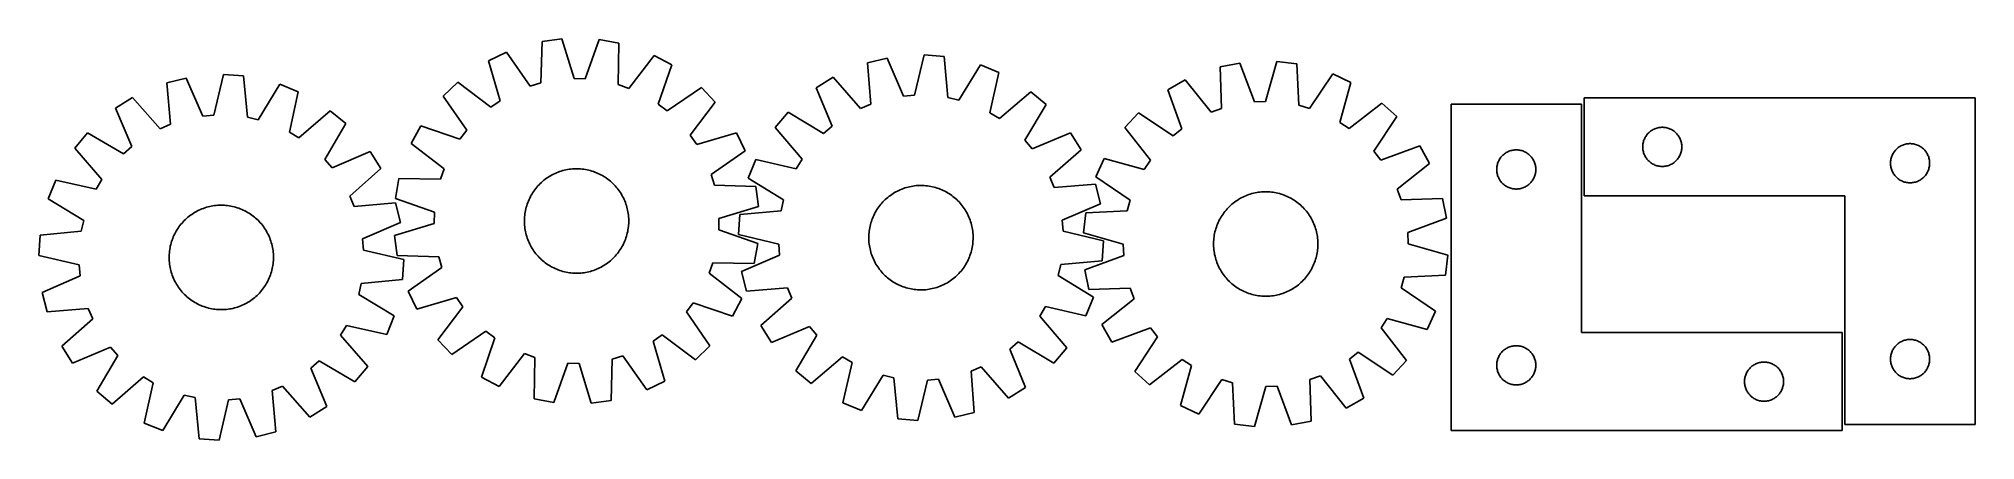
# Model space of a CAD drawing. Header units: millimetres. Extents: x 8 to 1493, y 17 to 324.
import ezdxf

# ---------------------------------------------------------------- set-up
doc = ezdxf.new("R2010")
doc.units = ezdxf.units.MM
doc.layers.add('CUT', color=7, linetype='CONTINUOUS', true_color=0x000000)

msp = doc.modelspace()

# ---------------------------------------------------------------- linework, layer by layer
at = {"layer": 'CUT'}
for p, q in [((366.97003, 314.077353), (353.11065, 307.395429)), ((385.214695, 288.075296), (366.97003, 314.077353)), ((394.29948, 322.297267), (393.425682, 290.544925)), ((409.545363, 324.369371), (394.29948, 322.297267)), ((418.861992, 294.002034), (409.545363, 324.369371)), ((438.077308, 323.741709), (427.434262, 293.813456)), ((453.217319, 321.00116), (438.077308, 323.741709)), ((452.693937, 289.241109), (453.217319, 321.00116)), ((687.271224, 312.039037), (679.870452, 281.148856)), ((702.616795, 310.923696), (687.271224, 312.039037)), ((353.11065, 307.395429), (362.091631, 276.927138)), ((480.158852, 311.587363), (460.788376, 286.412784)), ((493.710982, 304.302425), (480.158852, 311.587363)), ((483.398821, 274.258556), (493.710982, 304.302425)), ((658.834265, 309.629647), (643.8951, 305.948358)), ((643.8951, 305.948358), (646.402138, 274.283085)), ((671.32672, 280.424967), (658.834265, 309.629647)), ((705.473084, 279.288014), (702.616795, 310.923696)), ((730.406494, 304.427658), (713.82235, 277.336314)), ((744.65634, 298.624863), (730.406494, 304.427658)), ((737.596868, 267.6549), (744.65634, 298.624863)), ((929.322759, 305.793985), (914.235631, 302.775856)), ((914.235631, 302.775856), (915.342189, 271.030774)), ((940.513633, 276.066236), (929.322759, 305.793985)), ((957.838365, 306.945522), (949.080994, 276.412209)), ((973.11973, 305.153754), (957.838365, 306.945522)), ((974.576504, 273.422814), (973.11973, 305.153754)), ((1000.595527, 297.437124), (982.83146, 271.104394)), ((1014.575282, 291.01085), (1000.595527, 297.437124)), ((121.465355, 294.333346), (106.549423, 290.559025)), ((106.549423, 290.559025), (109.253755, 258.909991)), ((134.139576, 265.207089), (121.465355, 294.333346)), ((149.886747, 296.919913), (142.678631, 265.984209)), ((165.238971, 295.900229), (149.886747, 296.919913)), ((168.292363, 264.282963), (165.238971, 295.900229)), ((193.068614, 289.577508), (176.65363, 262.383335)), ((207.354347, 283.863633), (193.068614, 289.577508)), ((200.488023, 252.850275), (207.354347, 283.863633)), ((329.658892, 291.132561), (318.542665, 280.494889)), ((355.045676, 272.041047), (329.658892, 291.132561)), ((393.425682, 290.544925), (385.214695, 288.075296)), ((427.434262, 293.813456), (418.861992, 294.002034)), ((460.788376, 286.412784), (452.693937, 289.241109)), ((516.42488, 287.02398), (490.22309, 269.067339)), ((527.062552, 275.907754), (516.42488, 287.02398)), ((617.594486, 294.869388), (604.524077, 286.751818)), ((604.524077, 286.751818), (616.69352, 257.411071)), ((638.50026, 270.954468), (617.594486, 294.869388)), ((769.078527, 283.859275), (744.934383, 263.218658)), ((780.837774, 273.937044), (769.078527, 283.859275)), ((887.471522, 292.868873), (874.055464, 285.336282)), ((874.055464, 285.336282), (884.917633, 255.48686)), ((907.301056, 268.054273), (887.471522, 292.868873)), ((1006.155357, 260.382765), (1014.575282, 291.01085)), ((80.318366, 279.31636), (67.298801, 271.117491)), ((67.298801, 271.117491), (79.650863, 241.853156)), ((101.372775, 255.532193), (80.318366, 279.31636)), ((231.868082, 269.250535), (207.853043, 248.459848)), ((243.688937, 259.401782), (231.868082, 269.250535)), ((318.542665, 280.494889), (336.499306, 254.293099)), ((362.091631, 276.927138), (355.045676, 272.041047)), ((490.22309, 269.067339), (483.398821, 274.258556)), ((507.971038, 250.520969), (527.062552, 275.907754)), ((582.934298, 268.087755), (573.012067, 256.328508)), ((610.206986, 251.803553), (582.934298, 268.087755)), ((646.402138, 274.283085), (638.50026, 270.954468)), ((679.870452, 281.148856), (671.32672, 280.424967)), ((713.82235, 277.336314), (705.473084, 279.288014)), ((744.934383, 263.218658), (737.596868, 267.6549)), ((764.553572, 246.664356), (780.837774, 273.937044)), ((851.66271, 267.643617), (841.230979, 256.333908)), ((878.18985, 250.171193), (851.66271, 267.643617)), ((915.342189, 271.030774), (907.301056, 268.054273)), ((949.080994, 276.412209), (940.513633, 276.066236)), ((982.83146, 271.104394), (974.576504, 273.422814)), ((1038.321749, 275.181411), (1013.289856, 255.626895)), ((1049.631458, 264.749679), (1038.321749, 275.181411)), ((1191.322846, 274.304717), (1091.322846, 274.304717)), ((1091.322846, 274.304717), (1091.322846, 24.304717)), ((1191.322846, 99.304717), (1191.322846, 274.304717)), ((1493.306239, 279.070836), (1193.306239, 279.070836)), ((1193.306239, 279.070836), (1193.306239, 204.070836)), ((1493.306239, 29.070836), (1493.306239, 279.070836)), ((109.253755, 258.909991), (101.372775, 255.532193)), ((142.678631, 265.984209), (134.139576, 265.207089)), ((176.65363, 262.383335), (168.292363, 264.282963)), ((207.853043, 248.459848), (200.488023, 252.850275)), ((227.57502, 232.028137), (243.688937, 259.401782)), ((301.26422, 257.780991), (293.979282, 244.228861)), ((331.30809, 247.46883), (301.26422, 257.780991)), ((336.499306, 254.293099), (331.30809, 247.46883)), ((543.32542, 252.455995), (512.857129, 243.475014)), ((550.007344, 238.596615), (543.32542, 252.455995)), ((573.012067, 256.328508), (593.652684, 232.184364)), ((616.69352, 257.411071), (610.206986, 251.803553)), ((841.230979, 256.333908), (860.785494, 231.302015)), ((884.917633, 255.48686), (878.18985, 250.171193)), ((1013.289856, 255.626895), (1006.155357, 260.382765)), ((1032.159034, 238.222539), (1049.631458, 264.749679)), ((1242.563957, 252.039999), (1243.117139, 252.579117)), ((1243.117139, 252.579117), (1243.697342, 253.089043)), ((1243.697342, 253.089043), (1244.303025, 253.568425)), ((1244.303025, 253.568425), (1244.932584, 254.015992)), ((1244.932584, 254.015992), (1245.584347, 254.430556)), ((1245.584347, 254.430556), (1246.256588, 254.811018)), ((1246.256588, 254.811018), (1246.947524, 255.15637)), ((1246.947524, 255.15637), (1247.655321, 255.465696)), ((1247.655321, 255.465696), (1248.378104, 255.738175)), ((1248.378104, 255.738175), (1249.113955, 255.973084)), ((1249.113955, 255.973084), (1249.860923, 256.169802)), ((1249.860923, 256.169802), (1250.617028, 256.327806)), ((1250.617028, 256.327806), (1251.380264, 256.446676)), ((1251.380264, 256.446676), (1252.148608, 256.526099)), ((1252.148608, 256.526099), (1252.920021, 256.565863)), ((1252.920021, 256.565863), (1253.692458, 256.565863)), ((1253.692458, 256.565863), (1254.463871, 256.526099)), ((1254.463871, 256.526099), (1255.232215, 256.446676)), ((1255.232215, 256.446676), (1255.995451, 256.327806)), ((1255.995451, 256.327806), (1256.751556, 256.169802)), ((1256.751556, 256.169802), (1257.498524, 255.973084)), ((1257.498524, 255.973084), (1258.234375, 255.738175)), ((1258.234375, 255.738175), (1258.957158, 255.465696)), ((1258.957158, 255.465696), (1259.664955, 255.15637)), ((1259.664955, 255.15637), (1260.355891, 254.811018)), ((1260.355891, 254.811018), (1261.028131, 254.430556)), ((1261.028131, 254.430556), (1261.679895, 254.015992)), ((1261.679895, 254.015992), (1262.309454, 253.568425)), ((1262.309454, 253.568425), (1262.915137, 253.089043)), ((1262.915137, 253.089043), (1263.49534, 252.579117)), ((1263.49534, 252.579117), (1264.048522, 252.039999)), ((45.825758, 252.31924), (35.977005, 240.498384)), ((35.977005, 240.498384), (56.767692, 216.483345)), ((73.199403, 236.205322), (45.825758, 252.31924)), ((79.650863, 241.853156), (73.199403, 236.205322)), ((262.487189, 237.928739), (233.222854, 225.576677)), ((270.686058, 224.909174), (262.487189, 237.928739)), ((293.979282, 244.228861), (319.153861, 224.858385)), ((512.857129, 243.475014), (507.971038, 250.520969)), ((524.005287, 220.35195), (550.007344, 238.596615)), ((770.16109, 240.177822), (764.553572, 246.664356)), ((799.501837, 252.347265), (770.16109, 240.177822)), ((783.704487, 218.371082), (807.619407, 239.276855)), ((807.619407, 239.276855), (799.501837, 252.347265)), ((1037.474701, 231.494756), (1032.159034, 238.222539)), ((1067.324123, 242.356926), (1037.474701, 231.494756)), ((1074.856714, 228.940867), (1067.324123, 242.356926)), ((1134.273195, 237.544899), (1134.96413, 237.890251)), ((1134.96413, 237.890251), (1135.671928, 238.199577)), ((1135.671928, 238.199577), (1136.39471, 238.472056)), ((1136.39471, 238.472056), (1137.130562, 238.706965)), ((1137.130562, 238.706965), (1137.87753, 238.903683)), ((1137.87753, 238.903683), (1138.633635, 239.061686)), ((1138.633635, 239.061686), (1139.396871, 239.180557)), ((1139.396871, 239.180557), (1140.165214, 239.25998)), ((1140.165214, 239.25998), (1140.936627, 239.299744)), ((1140.936627, 239.299744), (1141.709065, 239.299744)), ((1141.709065, 239.299744), (1142.480478, 239.25998)), ((1142.480478, 239.25998), (1143.248821, 239.180557)), ((1143.248821, 239.180557), (1144.012058, 239.061686)), ((1144.012058, 239.061686), (1144.768162, 238.903683)), ((1144.768162, 238.903683), (1145.515131, 238.706965)), ((1145.515131, 238.706965), (1146.250982, 238.472056)), ((1146.250982, 238.472056), (1146.973765, 238.199577)), ((1146.973765, 238.199577), (1147.681562, 237.890251)), ((1147.681562, 237.890251), (1148.372497, 237.544899)), ((1238.306239, 241.570836), (1238.326128, 242.343018)), ((1238.326128, 240.798655), (1238.306239, 241.570836)), ((1238.326128, 242.343018), (1238.385741, 243.113151)), ((1238.385741, 240.028521), (1238.326128, 240.798655)), ((1238.385741, 243.113151), (1238.484921, 243.879195)), ((1238.484921, 239.262478), (1238.385741, 240.028521)), ((1238.484921, 243.879195), (1238.623404, 244.639117)), ((1238.623404, 238.502555), (1238.484921, 239.262478)), ((1238.623404, 244.639117), (1238.800824, 245.390903)), ((1238.800824, 237.75077), (1238.623404, 238.502555)), ((1238.800824, 245.390903), (1239.016709, 246.132559)), ((1239.016709, 237.009114), (1238.800824, 237.75077)), ((1239.016709, 246.132559), (1239.270487, 246.862118)), ((1239.270487, 246.862118), (1239.561486, 247.577645)), ((1239.561486, 247.577645), (1239.888933, 248.277243)), ((1239.888933, 248.277243), (1240.251961, 248.959057)), ((1240.251961, 248.959057), (1240.649606, 249.621279)), ((1240.649606, 249.621279), (1241.080814, 250.262153)), ((1241.080814, 250.262153), (1241.544442, 250.879979)), ((1241.544442, 250.879979), (1242.03926, 251.473118)), ((1242.03926, 251.473118), (1242.563957, 252.039999)), ((1264.048522, 252.039999), (1264.573218, 251.473118)), ((1264.573218, 251.473118), (1265.068037, 250.879979)), ((1265.068037, 250.879979), (1265.531665, 250.262153)), ((1265.531665, 250.262153), (1265.962873, 249.621279)), ((1265.962873, 249.621279), (1266.360518, 248.959057)), ((1266.360518, 248.959057), (1266.723546, 248.277243)), ((1266.723546, 248.277243), (1267.050993, 247.577645)), ((1267.050993, 247.577645), (1267.341992, 246.862118)), ((1267.341992, 246.862118), (1267.59577, 246.132559)), ((1267.59577, 246.132559), (1267.811655, 245.390903)), ((1267.811655, 237.75077), (1267.59577, 237.009114)), ((1267.811655, 245.390903), (1267.989075, 244.639117)), ((1267.989075, 238.502555), (1267.811655, 237.75077)), ((1267.989075, 244.639117), (1268.127558, 243.879195)), ((1268.127558, 239.262478), (1267.989075, 238.502555)), ((1268.127558, 243.879195), (1268.226738, 243.113151)), ((1268.226738, 240.028521), (1268.127558, 239.262478)), ((1268.226738, 243.113151), (1268.286351, 242.343018)), ((1268.286351, 240.798655), (1268.226738, 240.028521)), ((1268.286351, 242.343018), (1268.306239, 241.570836)), ((1268.306239, 241.570836), (1268.286351, 240.798655)), ((1430.649606, 237.121279), (1431.080814, 237.762153)), ((1431.080814, 237.762153), (1431.544442, 238.379979)), ((1431.544442, 238.379979), (1432.03926, 238.973118)), ((1432.03926, 238.973118), (1432.563957, 239.539999)), ((1432.563957, 239.539999), (1433.117139, 240.079117)), ((1433.117139, 240.079117), (1433.697342, 240.589043)), ((1433.697342, 240.589043), (1434.303025, 241.068425)), ((1434.303025, 241.068425), (1434.932584, 241.515992)), ((1434.932584, 241.515992), (1435.584347, 241.930556)), ((1435.584347, 241.930556), (1436.256588, 242.311018)), ((1436.256588, 242.311018), (1436.947524, 242.65637)), ((1436.947524, 242.65637), (1437.655321, 242.965696)), ((1437.655321, 242.965696), (1438.378104, 243.238175)), ((1438.378104, 243.238175), (1439.113955, 243.473084)), ((1439.113955, 243.473084), (1439.860923, 243.669802)), ((1439.860923, 243.669802), (1440.617028, 243.827806)), ((1440.617028, 243.827806), (1441.380264, 243.946676)), ((1441.380264, 243.946676), (1442.148608, 244.026099)), ((1442.148608, 244.026099), (1442.920021, 244.065863)), ((1442.920021, 244.065863), (1443.692458, 244.065863)), ((1443.692458, 244.065863), (1444.463871, 244.026099)), ((1444.463871, 244.026099), (1445.232215, 243.946676)), ((1445.232215, 243.946676), (1445.995451, 243.827806)), ((1445.995451, 243.827806), (1446.751556, 243.669802)), ((1446.751556, 243.669802), (1447.498524, 243.473084)), ((1447.498524, 243.473084), (1448.234375, 243.238175)), ((1448.234375, 243.238175), (1448.957158, 242.965696)), ((1448.957158, 242.965696), (1449.664955, 242.65637)), ((1449.664955, 242.65637), (1450.355891, 242.311018)), ((1450.355891, 242.311018), (1451.028131, 241.930556)), ((1451.028131, 241.930556), (1451.679895, 241.515992)), ((1451.679895, 241.515992), (1452.309454, 241.068425)), ((1452.309454, 241.068425), (1452.915137, 240.589043)), ((1452.915137, 240.589043), (1453.49534, 240.079117)), ((1453.49534, 240.079117), (1454.048522, 239.539999)), ((1454.048522, 239.539999), (1454.573218, 238.973118)), ((1454.573218, 238.973118), (1455.068037, 238.379979)), ((1455.068037, 238.379979), (1455.531665, 237.762153)), ((1455.531665, 237.762153), (1455.962873, 237.121279)), ((233.222854, 225.576677), (227.57502, 232.028137)), ((246.901891, 203.854765), (270.686058, 224.909174)), ((319.153861, 224.858385), (316.325536, 216.763946)), ((407.732339, 222.641393), (408.926813, 223.031571)), ((408.926813, 223.031571), (410.132953, 223.384038)), ((410.132953, 223.384038), (411.349569, 223.698444)), ((411.349569, 223.698444), (412.575461, 223.974481)), ((412.575461, 223.974481), (413.809418, 224.211876)), ((413.809418, 224.211876), (415.050223, 224.410393)), ((415.050223, 224.410393), (416.296652, 224.569839)), ((416.296652, 224.569839), (417.547474, 224.690054)), ((417.547474, 224.690054), (418.801454, 224.770921)), ((418.801454, 224.770921), (420.057356, 224.812359)), ((420.057356, 224.812359), (421.31394, 224.814328)), ((421.31394, 224.814328), (422.569966, 224.776826)), ((422.569966, 224.776826), (423.824194, 224.699889)), ((423.824194, 224.699889), (425.075386, 224.583594)), ((425.075386, 224.583594), (426.322308, 224.428056)), ((426.322308, 224.428056), (427.563729, 224.233428)), ((427.563729, 224.233428), (428.798425, 223.999902)), ((428.798425, 223.999902), (430.025175, 223.727708)), ((430.025175, 223.727708), (431.242771, 223.417115)), ((431.242771, 223.417115), (432.45001, 223.068431)), ((432.45001, 223.068431), (433.645701, 222.681997)), ((558.246479, 231.906321), (552.443684, 217.656475)), ((589.216442, 224.846849), (558.246479, 231.906321)), ((593.652684, 232.184364), (589.216442, 224.846849)), ((825.401539, 232.587441), (818.975265, 218.607686)), ((856.029624, 224.167516), (825.401539, 232.587441)), ((860.785494, 231.302015), (856.029624, 224.167516)), ((1050.042114, 209.111333), (1074.856714, 228.940867)), ((1126.322846, 224.304717), (1126.342735, 225.076898)), ((1126.342735, 223.532536), (1126.322846, 224.304717)), ((1126.342735, 225.076898), (1126.402348, 225.847032)), ((1126.402348, 222.762402), (1126.342735, 223.532536)), ((1126.402348, 225.847032), (1126.501528, 226.613076)), ((1126.501528, 221.996359), (1126.402348, 222.762402)), ((1126.501528, 226.613076), (1126.640011, 227.372998)), ((1126.640011, 227.372998), (1126.81743, 228.124784)), ((1126.81743, 228.124784), (1127.033315, 228.86644)), ((1127.033315, 228.86644), (1127.287094, 229.595998)), ((1127.287094, 229.595998), (1127.578093, 230.311526)), ((1127.578093, 230.311526), (1127.90554, 231.011124)), ((1127.90554, 231.011124), (1128.268568, 231.692938)), ((1128.268568, 231.692938), (1128.666213, 232.35516)), ((1128.666213, 232.35516), (1129.097421, 232.996034)), ((1129.097421, 232.996034), (1129.561049, 233.613859)), ((1129.561049, 233.613859), (1130.055867, 234.206999)), ((1130.055867, 234.206999), (1130.580563, 234.773879)), ((1130.580563, 234.773879), (1131.133746, 235.312998)), ((1131.133746, 235.312998), (1131.713948, 235.822924)), ((1131.713948, 235.822924), (1132.319632, 236.302306)), ((1132.319632, 236.302306), (1132.94919, 236.749872)), ((1132.94919, 236.749872), (1133.600954, 237.164437)), ((1133.600954, 237.164437), (1134.273195, 237.544899)), ((1148.372497, 237.544899), (1149.044738, 237.164437)), ((1149.044738, 237.164437), (1149.696502, 236.749872)), ((1149.696502, 236.749872), (1150.32606, 236.302306)), ((1150.32606, 236.302306), (1150.931744, 235.822924)), ((1150.931744, 235.822924), (1151.511946, 235.312998)), ((1151.511946, 235.312998), (1152.065129, 234.773879)), ((1152.065129, 234.773879), (1152.589825, 234.206999)), ((1152.589825, 234.206999), (1153.084643, 233.613859)), ((1153.084643, 233.613859), (1153.548271, 232.996034)), ((1153.548271, 232.996034), (1153.97948, 232.35516)), ((1153.97948, 232.35516), (1154.377125, 231.692938)), ((1154.377125, 231.692938), (1154.740152, 231.011124)), ((1154.740152, 231.011124), (1155.0676, 230.311526)), ((1155.0676, 230.311526), (1155.358598, 229.595998)), ((1155.358598, 229.595998), (1155.612377, 228.86644)), ((1155.612377, 228.86644), (1155.828262, 228.124784)), ((1155.828262, 228.124784), (1156.005681, 227.372998)), ((1156.005681, 227.372998), (1156.144165, 226.613076)), ((1156.144165, 226.613076), (1156.243344, 225.847032)), ((1156.243344, 222.762402), (1156.144165, 221.996359)), ((1156.243344, 225.847032), (1156.302957, 225.076898)), ((1156.302957, 223.532536), (1156.243344, 222.762402)), ((1156.302957, 225.076898), (1156.322846, 224.304717)), ((1156.322846, 224.304717), (1156.302957, 223.532536)), ((1239.270487, 236.279555), (1239.016709, 237.009114)), ((1239.561486, 235.564028), (1239.270487, 236.279555)), ((1239.888933, 234.864429), (1239.561486, 235.564028)), ((1240.251961, 234.182615), (1239.888933, 234.864429)), ((1240.649606, 233.520393), (1240.251961, 234.182615)), ((1241.080814, 232.87952), (1240.649606, 233.520393)), ((1241.544442, 232.261694), (1241.080814, 232.87952)), ((1242.03926, 231.668555), (1241.544442, 232.261694)), ((1242.563957, 231.101674), (1242.03926, 231.668555)), ((1243.117139, 230.562556), (1242.563957, 231.101674)), ((1243.697342, 230.05263), (1243.117139, 230.562556)), ((1244.303025, 229.573248), (1243.697342, 230.05263)), ((1244.932584, 229.125681), (1244.303025, 229.573248)), ((1245.584347, 228.711117), (1244.932584, 229.125681)), ((1246.256588, 228.330654), (1245.584347, 228.711117)), ((1246.947524, 227.985302), (1246.256588, 228.330654)), ((1247.655321, 227.675977), (1246.947524, 227.985302)), ((1248.378104, 227.403498), (1247.655321, 227.675977)), ((1249.113955, 227.168588), (1248.378104, 227.403498)), ((1249.860923, 226.971871), (1249.113955, 227.168588)), ((1250.617028, 226.813867), (1249.860923, 226.971871)), ((1251.380264, 226.694996), (1250.617028, 226.813867)), ((1252.148608, 226.615573), (1251.380264, 226.694996)), ((1252.920021, 226.575809), (1252.148608, 226.615573)), ((1253.692458, 226.575809), (1252.920021, 226.575809)), ((1254.463871, 226.615573), (1253.692458, 226.575809)), ((1255.232215, 226.694996), (1254.463871, 226.615573)), ((1255.995451, 226.813867), (1255.232215, 226.694996)), ((1256.751556, 226.971871), (1255.995451, 226.813867)), ((1257.498524, 227.168588), (1256.751556, 226.971871)), ((1258.234375, 227.403498), (1257.498524, 227.168588)), ((1258.957158, 227.675977), (1258.234375, 227.403498)), ((1259.664955, 227.985302), (1258.957158, 227.675977)), ((1260.355891, 228.330654), (1259.664955, 227.985302)), ((1261.028131, 228.711117), (1260.355891, 228.330654)), ((1261.679895, 229.125681), (1261.028131, 228.711117)), ((1262.309454, 229.573248), (1261.679895, 229.125681)), ((1262.915137, 230.05263), (1262.309454, 229.573248)), ((1263.49534, 230.562556), (1262.915137, 230.05263)), ((1264.048522, 231.101674), (1263.49534, 230.562556)), ((1264.573218, 231.668555), (1264.048522, 231.101674)), ((1265.068037, 232.261694), (1264.573218, 231.668555)), ((1265.531665, 232.87952), (1265.068037, 232.261694)), ((1265.962873, 233.520393), (1265.531665, 232.87952)), ((1266.360518, 234.182615), (1265.962873, 233.520393)), ((1266.723546, 234.864429), (1266.360518, 234.182615)), ((1267.050993, 235.564028), (1266.723546, 234.864429)), ((1267.341992, 236.279555), (1267.050993, 235.564028)), ((1267.59577, 237.009114), (1267.341992, 236.279555)), ((1428.306239, 229.070836), (1428.326128, 229.843018)), ((1428.326128, 228.298655), (1428.306239, 229.070836)), ((1428.326128, 229.843018), (1428.385741, 230.613151)), ((1428.385741, 227.528521), (1428.326128, 228.298655)), ((1428.385741, 230.613151), (1428.484921, 231.379195)), ((1428.484921, 226.762478), (1428.385741, 227.528521)), ((1428.484921, 231.379195), (1428.623404, 232.139117)), ((1428.623404, 226.002555), (1428.484921, 226.762478)), ((1428.623404, 232.139117), (1428.800824, 232.890903)), ((1428.800824, 225.25077), (1428.623404, 226.002555)), ((1428.800824, 232.890903), (1429.016709, 233.632559)), ((1429.016709, 224.509114), (1428.800824, 225.25077)), ((1429.016709, 233.632559), (1429.270487, 234.362118)), ((1429.270487, 223.779555), (1429.016709, 224.509114)), ((1429.270487, 234.362118), (1429.561486, 235.077645)), ((1429.561486, 223.064028), (1429.270487, 223.779555)), ((1429.561486, 235.077645), (1429.888933, 235.777243)), ((1429.888933, 222.364429), (1429.561486, 223.064028)), ((1429.888933, 235.777243), (1430.251961, 236.459057)), ((1430.251961, 236.459057), (1430.649606, 237.121279)), ((1455.962873, 237.121279), (1456.360518, 236.459057)), ((1456.360518, 236.459057), (1456.723546, 235.777243)), ((1456.723546, 235.777243), (1457.050993, 235.077645)), ((1457.050993, 223.064028), (1456.723546, 222.364429)), ((1457.050993, 235.077645), (1457.341992, 234.362118)), ((1457.341992, 223.779555), (1457.050993, 223.064028)), ((1457.341992, 234.362118), (1457.59577, 233.632559)), ((1457.59577, 224.509114), (1457.341992, 223.779555)), ((1457.59577, 233.632559), (1457.811655, 232.890903)), ((1457.811655, 225.25077), (1457.59577, 224.509114)), ((1457.811655, 232.890903), (1457.989075, 232.139117)), ((1457.989075, 226.002555), (1457.811655, 225.25077)), ((1457.989075, 232.139117), (1458.127558, 231.379195)), ((1458.127558, 226.762478), (1457.989075, 226.002555)), ((1458.127558, 231.379195), (1458.226738, 230.613151)), ((1458.226738, 227.528521), (1458.127558, 226.762478)), ((1458.226738, 230.613151), (1458.286351, 229.843018)), ((1458.286351, 228.298655), (1458.226738, 227.528521)), ((1458.286351, 229.843018), (1458.306239, 229.070836)), ((1458.306239, 229.070836), (1458.286351, 228.298655)), ((21.363908, 215.98465), (15.650032, 201.698916)), ((52.377265, 209.118325), (21.363908, 215.98465)), ((56.767692, 216.483345), (52.377265, 209.118325)), ((284.565485, 217.287328), (281.824936, 202.147317)), ((316.325536, 216.763946), (284.565485, 217.287328)), ((387.98633, 207.767229), (388.723338, 208.784984)), ((388.723338, 208.784984), (389.491951, 209.779087)), ((389.491951, 209.779087), (390.291411, 210.748557)), ((390.291411, 210.748557), (391.120928, 211.692436)), ((391.120928, 211.692436), (391.979683, 212.609794)), ((391.979683, 212.609794), (392.86683, 213.499726)), ((392.86683, 213.499726), (393.781492, 214.361352)), ((393.781492, 214.361352), (394.722768, 215.193823)), ((394.722768, 215.193823), (395.689727, 215.996316)), ((395.689727, 215.996316), (396.681416, 216.768041)), ((396.681416, 216.768041), (397.696857, 217.508236)), ((397.696857, 217.508236), (398.735046, 218.216169)), ((398.735046, 218.216169), (399.79496, 218.891143)), ((399.79496, 218.891143), (400.875552, 219.532491)), ((400.875552, 219.532491), (401.975756, 220.13958)), ((401.975756, 220.13958), (403.094487, 220.711812)), ((403.094487, 220.711812), (404.230639, 221.248621)), ((404.230639, 221.248621), (405.383093, 221.749477)), ((405.383093, 221.749477), (406.55071, 222.213887)), ((406.55071, 222.213887), (407.732339, 222.641393)), ((433.645701, 222.681997), (434.828663, 222.258197)), ((434.828663, 222.258197), (435.99773, 221.797449)), ((435.99773, 221.797449), (437.151748, 221.300206)), ((437.151748, 221.300206), (438.289577, 220.76696)), ((438.289577, 220.76696), (439.410095, 220.198238)), ((439.410095, 220.198238), (440.512197, 219.594599)), ((440.512197, 219.594599), (441.594794, 218.956641)), ((441.594794, 218.956641), (442.656817, 218.284992)), ((442.656817, 218.284992), (443.69722, 217.580316)), ((443.69722, 217.580316), (444.714975, 216.843307)), ((444.714975, 216.843307), (445.709078, 216.074694)), ((445.709078, 216.074694), (446.678548, 215.275234)), ((446.678548, 215.275234), (447.622427, 214.445717)), ((447.622427, 214.445717), (448.539785, 213.586962)), ((448.539785, 213.586962), (449.429717, 212.699815)), ((449.429717, 212.699815), (450.291343, 211.785153)), ((450.291343, 211.785153), (451.123814, 210.843878)), ((451.123814, 210.843878), (451.926307, 209.876918)), ((451.926307, 209.876918), (452.698032, 208.885229)), ((452.698032, 208.885229), (453.438227, 207.869789)), ((526.474916, 212.140964), (524.005287, 220.35195)), ((558.227258, 211.267165), (526.474916, 212.140964)), ((552.443684, 217.656475), (579.535028, 201.072331)), ((560.299362, 196.021282), (558.227258, 211.267165)), ((666.717677, 207.734787), (667.847156, 208.285499)), ((667.847156, 208.285499), (668.993376, 208.800461)), ((668.993376, 208.800461), (670.155206, 209.279166)), ((670.155206, 209.279166), (671.331499, 209.72114)), ((671.331499, 209.72114), (672.521095, 210.125949)), ((672.521095, 210.125949), (673.722818, 210.493191)), ((673.722818, 210.493191), (674.935484, 210.822505)), ((674.935484, 210.822505), (676.157896, 211.113566)), ((676.157896, 211.113566), (677.388847, 211.366086)), ((677.388847, 211.366086), (678.627123, 211.579817)), ((678.627123, 211.579817), (679.871501, 211.754546)), ((679.871501, 211.754546), (681.120753, 211.890103)), ((681.120753, 211.890103), (682.373647, 211.986353)), ((682.373647, 211.986353), (683.628945, 212.043201)), ((683.628945, 212.043201), (684.88541, 212.060592)), ((684.88541, 212.060592), (686.141802, 212.038507)), ((686.141802, 212.038507), (687.396879, 211.976969)), ((687.396879, 211.976969), (688.649405, 211.876038)), ((688.649405, 211.876038), (689.898142, 211.735814)), ((689.898142, 211.735814), (691.141858, 211.556436)), ((691.141858, 211.556436), (692.379326, 211.33808)), ((692.379326, 211.33808), (693.609325, 211.080962)), ((693.609325, 211.080962), (694.830641, 210.785336)), ((694.830641, 210.785336), (696.042068, 210.451493)), ((696.042068, 210.451493), (697.242411, 210.079763)), ((697.242411, 210.079763), (698.430486, 209.670513)), ((698.430486, 209.670513), (699.605119, 209.224146)), ((699.605119, 209.224146), (700.765152, 208.741103)), ((700.765152, 208.741103), (701.90944, 208.221862)), ((701.90944, 208.221862), (703.036854, 207.666933)), ((787.033104, 210.469204), (783.704487, 218.371082)), ((818.698377, 212.976242), (787.033104, 210.469204)), ((822.379666, 198.037077), (818.698377, 212.976242)), ((818.975265, 218.607686), (845.307995, 200.843619)), ((1053.018615, 201.0702), (1050.042114, 209.111333)), ((1126.640011, 221.236436), (1126.501528, 221.996359)), ((1126.81743, 220.48465), (1126.640011, 221.236436)), ((1127.033315, 219.742995), (1126.81743, 220.48465)), ((1127.287094, 219.013436), (1127.033315, 219.742995)), ((1127.578093, 218.297909), (1127.287094, 219.013436)), ((1127.90554, 217.59831), (1127.578093, 218.297909)), ((1128.268568, 216.916496), (1127.90554, 217.59831)), ((1128.666213, 216.254274), (1128.268568, 216.916496)), ((1129.097421, 215.613401), (1128.666213, 216.254274)), ((1129.561049, 214.995575), (1129.097421, 215.613401)), ((1130.055867, 214.402435), (1129.561049, 214.995575)), ((1130.580563, 213.835555), (1130.055867, 214.402435)), ((1131.133746, 213.296437), (1130.580563, 213.835555)), ((1131.713948, 212.78651), (1131.133746, 213.296437)), ((1132.319632, 212.307128), (1131.713948, 212.78651)), ((1132.94919, 211.859562), (1132.319632, 212.307128)), ((1133.600954, 211.444998), (1132.94919, 211.859562)), ((1134.273195, 211.064535), (1133.600954, 211.444998)), ((1134.96413, 210.719183), (1134.273195, 211.064535)), ((1135.671928, 210.409858), (1134.96413, 210.719183)), ((1136.39471, 210.137379), (1135.671928, 210.409858)), ((1137.130562, 209.902469), (1136.39471, 210.137379)), ((1137.87753, 209.705752), (1137.130562, 209.902469)), ((1138.633635, 209.547748), (1137.87753, 209.705752)), ((1139.396871, 209.428877), (1138.633635, 209.547748)), ((1140.165214, 209.349454), (1139.396871, 209.428877)), ((1140.936627, 209.30969), (1140.165214, 209.349454)), ((1141.709065, 209.30969), (1140.936627, 209.30969)), ((1142.480478, 209.349454), (1141.709065, 209.30969)), ((1143.248821, 209.428877), (1142.480478, 209.349454)), ((1144.012058, 209.547748), (1143.248821, 209.428877)), ((1144.768162, 209.705752), (1144.012058, 209.547748)), ((1145.515131, 209.902469), (1144.768162, 209.705752)), ((1146.250982, 210.137379), (1145.515131, 209.902469)), ((1146.973765, 210.409858), (1146.250982, 210.137379)), ((1147.681562, 210.719183), (1146.973765, 210.409858)), ((1148.372497, 211.064535), (1147.681562, 210.719183)), ((1149.044738, 211.444998), (1148.372497, 211.064535)), ((1149.696502, 211.859562), (1149.044738, 211.444998)), ((1150.32606, 212.307128), (1149.696502, 211.859562)), ((1150.931744, 212.78651), (1150.32606, 212.307128)), ((1151.511946, 213.296437), (1150.931744, 212.78651)), ((1152.065129, 213.835555), (1151.511946, 213.296437)), ((1152.589825, 214.402435), (1152.065129, 213.835555)), ((1153.084643, 214.995575), (1152.589825, 214.402435)), ((1153.548271, 215.613401), (1153.084643, 214.995575)), ((1153.97948, 216.254274), (1153.548271, 215.613401)), ((1154.377125, 216.916496), (1153.97948, 216.254274)), ((1154.740152, 217.59831), (1154.377125, 216.916496)), ((1155.0676, 218.297909), (1154.740152, 217.59831)), ((1155.358598, 219.013436), (1155.0676, 218.297909)), ((1155.612377, 219.742995), (1155.358598, 219.013436)), ((1155.828262, 220.48465), (1155.612377, 219.742995)), ((1156.005681, 221.236436), (1155.828262, 220.48465)), ((1156.144165, 221.996359), (1156.005681, 221.236436)), ((1430.251961, 221.682615), (1429.888933, 222.364429)), ((1430.649606, 221.020393), (1430.251961, 221.682615)), ((1431.080814, 220.37952), (1430.649606, 221.020393)), ((1431.544442, 219.761694), (1431.080814, 220.37952)), ((1432.03926, 219.168555), (1431.544442, 219.761694)), ((1432.563957, 218.601674), (1432.03926, 219.168555)), ((1433.117139, 218.062556), (1432.563957, 218.601674)), ((1433.697342, 217.55263), (1433.117139, 218.062556)), ((1434.303025, 217.073248), (1433.697342, 217.55263)), ((1434.932584, 216.625681), (1434.303025, 217.073248)), ((1435.584347, 216.211117), (1434.932584, 216.625681)), ((1436.256588, 215.830654), (1435.584347, 216.211117)), ((1436.947524, 215.485302), (1436.256588, 215.830654)), ((1437.655321, 215.175977), (1436.947524, 215.485302)), ((1438.378104, 214.903498), (1437.655321, 215.175977)), ((1439.113955, 214.668588), (1438.378104, 214.903498)), ((1439.860923, 214.471871), (1439.113955, 214.668588)), ((1440.617028, 214.313867), (1439.860923, 214.471871)), ((1441.380264, 214.194996), (1440.617028, 214.313867)), ((1442.148608, 214.115573), (1441.380264, 214.194996)), ((1442.920021, 214.075809), (1442.148608, 214.115573)), ((1443.692458, 214.075809), (1442.920021, 214.075809)), ((1444.463871, 214.115573), (1443.692458, 214.075809)), ((1445.232215, 214.194996), (1444.463871, 214.115573)), ((1445.995451, 214.313867), (1445.232215, 214.194996)), ((1446.751556, 214.471871), (1445.995451, 214.313867)), ((1447.498524, 214.668588), (1446.751556, 214.471871)), ((1448.234375, 214.903498), (1447.498524, 214.668588)), ((1448.957158, 215.175977), (1448.234375, 214.903498)), ((1449.664955, 215.485302), (1448.957158, 215.175977)), ((1450.355891, 215.830654), (1449.664955, 215.485302)), ((1451.028131, 216.211117), (1450.355891, 215.830654)), ((1451.679895, 216.625681), (1451.028131, 216.211117)), ((1452.309454, 217.073248), (1451.679895, 216.625681)), ((1452.915137, 217.55263), (1452.309454, 217.073248)), ((1453.49534, 218.062556), (1452.915137, 217.55263)), ((1454.048522, 218.601674), (1453.49534, 218.062556)), ((1454.573218, 219.168555), (1454.048522, 218.601674)), ((1455.068037, 219.761694), (1454.573218, 219.168555)), ((1455.531665, 220.37952), (1455.068037, 219.761694)), ((1455.962873, 221.020393), (1455.531665, 220.37952)), ((1456.360518, 221.682615), (1455.962873, 221.020393)), ((1456.723546, 222.364429), (1456.360518, 221.682615)), ((15.650032, 201.698916), (42.844205, 185.283932)), ((131.109665, 193.047336), (132.252654, 193.569432)), ((132.252654, 193.569432), (133.411478, 194.055368)), ((133.411478, 194.055368), (134.584993, 194.504664)), ((134.584993, 194.504664), (135.772043, 194.916878)), ((135.772043, 194.916878), (136.971455, 195.291603)), ((136.971455, 195.291603), (138.182045, 195.628468)), ((138.182045, 195.628468), (139.402619, 195.927142)), ((139.402619, 195.927142), (140.631972, 196.187328)), ((140.631972, 196.187328), (141.868892, 196.408772)), ((141.868892, 196.408772), (143.112156, 196.591254)), ((143.112156, 196.591254), (144.36054, 196.734593)), ((144.36054, 196.734593), (145.612809, 196.83865)), ((145.612809, 196.83865), (146.867729, 196.90332)), ((146.867729, 196.90332), (148.124062, 196.92854)), ((148.124062, 196.92854), (149.380566, 196.914286)), ((149.380566, 196.914286), (150.636003, 196.860571)), ((150.636003, 196.860571), (151.889133, 196.767448)), ((151.889133, 196.767448), (153.13872, 196.635009)), ((153.13872, 196.635009), (154.38353, 196.463385)), ((154.38353, 196.463385), (155.622335, 196.252746)), ((155.622335, 196.252746), (156.853912, 196.003299)), ((156.853912, 196.003299), (158.077046, 195.715289)), ((158.077046, 195.715289), (159.290531, 195.389003)), ((159.290531, 195.389003), (160.493167, 195.024761)), ((160.493167, 195.024761), (161.683769, 194.622923)), ((161.683769, 194.622923), (162.861161, 194.183885)), ((162.861161, 194.183885), (164.024182, 193.708082)), ((164.024182, 193.708082), (165.171684, 193.195982)), ((165.171684, 193.195982), (166.302534, 192.64809)), ((250.279689, 195.973785), (246.901891, 203.854765)), ((281.928723, 198.678117), (250.279689, 195.973785)), ((281.824936, 202.147317), (311.753189, 191.504271)), ((285.703044, 183.762185), (281.928723, 198.678117)), ((381.566744, 192.868434), (381.838937, 194.095184)), ((381.838937, 194.095184), (382.14953, 195.31278)), ((382.14953, 195.31278), (382.498215, 196.520019)), ((382.498215, 196.520019), (382.884648, 197.71571)), ((382.884648, 197.71571), (383.308448, 198.898672)), ((383.308448, 198.898672), (383.769196, 200.067739)), ((383.769196, 200.067739), (384.266439, 201.221757)), ((384.266439, 201.221757), (384.799685, 202.359586)), ((384.799685, 202.359586), (385.368408, 203.480104)), ((385.368408, 203.480104), (385.972046, 204.582206)), ((385.972046, 204.582206), (386.610004, 205.664803)), ((386.610004, 205.664803), (387.281653, 206.726827)), ((387.281653, 206.726827), (387.98633, 207.767229)), ((453.438227, 207.869789), (454.14616, 206.831599)), ((454.14616, 206.831599), (454.821134, 205.771686)), ((454.821134, 205.771686), (455.462482, 204.691093)), ((455.462482, 204.691093), (456.069571, 203.590889)), ((456.069571, 203.590889), (456.641803, 202.472159)), ((456.641803, 202.472159), (457.178612, 201.336006)), ((457.178612, 201.336006), (457.679468, 200.183552)), ((457.679468, 200.183552), (458.143878, 199.015935)), ((458.143878, 199.015935), (458.571384, 197.834306)), ((458.571384, 197.834306), (458.961562, 196.639833)), ((458.961562, 196.639833), (459.314029, 195.433692)), ((459.314029, 195.433692), (459.628435, 194.217076)), ((459.628435, 194.217076), (459.904472, 192.991184)), ((529.932025, 186.704653), (560.299362, 196.021282)), ((579.535028, 201.072331), (577.583328, 192.723065)), ((650.4191, 192.486606), (651.077665, 193.556793)), ((651.077665, 193.556793), (651.76952, 194.605765)), ((651.76952, 194.605765), (652.493982, 195.632488)), ((652.493982, 195.632488), (653.250338, 196.635949)), ((653.250338, 196.635949), (654.037839, 197.615157)), ((654.037839, 197.615157), (654.85571, 198.569146)), ((654.85571, 198.569146), (655.703142, 199.496974)), ((655.703142, 199.496974), (656.579301, 200.397726)), ((656.579301, 200.397726), (657.48332, 201.270512)), ((657.48332, 201.270512), (658.414308, 202.114472)), ((658.414308, 202.114472), (659.371346, 202.928772)), ((659.371346, 202.928772), (660.353489, 203.712609)), ((660.353489, 203.712609), (661.359769, 204.46521)), ((661.359769, 204.46521), (662.389192, 205.185831)), ((662.389192, 205.185831), (663.440743, 205.873762)), ((663.440743, 205.873762), (664.513383, 206.528323)), ((664.513383, 206.528323), (665.606053, 207.148869)), ((665.606053, 207.148869), (666.717677, 207.734787)), ((703.036854, 207.666933), (704.14628, 207.076866)), ((704.14628, 207.076866), (705.236625, 206.452242)), ((705.236625, 206.452242), (706.306811, 205.793677)), ((706.306811, 205.793677), (707.355784, 205.101822)), ((707.355784, 205.101822), (708.382507, 204.377359)), ((708.382507, 204.377359), (709.385968, 203.621004)), ((709.385968, 203.621004), (710.365176, 202.833503)), ((710.365176, 202.833503), (711.319165, 202.015632)), ((711.319165, 202.015632), (712.246993, 201.168199)), ((712.246993, 201.168199), (713.147744, 200.292041)), ((713.147744, 200.292041), (714.020531, 199.388022)), ((714.020531, 199.388022), (714.864491, 198.457034)), ((714.864491, 198.457034), (715.678791, 197.499996)), ((715.678791, 197.499996), (716.462628, 196.517852)), ((716.462628, 196.517852), (717.215229, 195.511573)), ((717.215229, 195.511573), (717.93585, 194.482149)), ((717.93585, 194.482149), (718.623781, 193.430599)), ((718.623781, 193.430599), (719.278342, 192.357959)), ((793.174986, 185.544622), (822.379666, 198.037077)), ((845.307995, 200.843619), (842.989575, 192.588663)), ((917.955636, 192.187912), (918.755557, 193.157001)), ((918.755557, 193.157001), (919.585523, 194.100486)), ((919.585523, 194.100486), (920.444715, 195.017435)), ((920.444715, 195.017435), (921.332285, 195.906943)), ((921.332285, 195.906943), (922.247358, 196.768134)), ((922.247358, 196.768134), (923.189029, 197.600157)), ((923.189029, 197.600157), (924.15637, 198.40219)), ((924.15637, 198.40219), (925.148427, 199.173443)), ((925.148427, 199.173443), (926.16422, 199.913154)), ((926.16422, 199.913154), (927.202746, 200.620593)), ((927.202746, 200.620593), (928.262981, 201.295062)), ((928.262981, 201.295062), (929.343878, 201.935895)), ((929.343878, 201.935895), (930.444371, 202.542461)), ((930.444371, 202.542461), (931.563374, 203.114159)), ((931.563374, 203.114159), (932.699782, 203.650427)), ((932.699782, 203.650427), (933.852474, 204.150735)), ((933.852474, 204.150735), (935.020313, 204.61459)), ((935.020313, 204.61459), (936.202145, 205.041532)), ((936.202145, 205.041532), (937.396804, 205.431142)), ((937.396804, 205.431142), (938.603112, 205.783034)), ((938.603112, 205.783034), (939.819878, 206.096862)), ((939.819878, 206.096862), (941.045901, 206.372315)), ((941.045901, 206.372315), (942.279971, 206.609122)), ((942.279971, 206.609122), (943.52087, 206.807049)), ((943.52087, 206.807049), (944.767375, 206.9659)), ((944.767375, 206.9659), (946.018254, 207.08552)), ((946.018254, 207.08552), (947.272273, 207.16579)), ((947.272273, 207.16579), (948.528194, 207.20663)), ((948.528194, 207.20663), (949.784779, 207.208001)), ((949.784779, 207.208001), (951.040786, 207.169901)), ((951.040786, 207.169901), (952.294978, 207.092367)), ((952.294978, 207.092367), (953.546114, 206.975477)), ((953.546114, 206.975477), (954.792962, 206.819345)), ((954.792962, 206.819345), (956.034291, 206.624126)), ((956.034291, 206.624126), (957.268875, 206.390012)), ((957.268875, 206.390012), (958.495496, 206.117234)), ((958.495496, 206.117234), (959.712943, 205.806062)), ((959.712943, 205.806062), (960.920016, 205.456802)), ((960.920016, 205.456802), (962.115523, 205.0698)), ((962.115523, 205.0698), (963.298283, 204.645437)), ((963.298283, 204.645437), (964.467131, 204.184131)), ((964.467131, 204.184131), (965.620911, 203.686339)), ((965.620911, 203.686339), (966.758487, 203.152552)), ((966.758487, 203.152552), (967.878734, 202.583296)), ((967.878734, 202.583296), (968.980548, 201.979133)), ((968.980548, 201.979133), (970.062841, 201.340659)), ((970.062841, 201.340659), (971.124545, 200.668505)), ((971.124545, 200.668505), (972.164612, 199.963333)), ((972.164612, 199.963333), (973.182016, 199.22584)), ((973.182016, 199.22584), (974.175753, 198.456754)), ((974.175753, 198.456754), (975.144842, 197.656833)), ((975.144842, 197.656833), (976.088327, 196.826866)), ((976.088327, 196.826866), (977.005276, 195.967674)), ((977.005276, 195.967674), (977.894784, 195.080104)), ((977.894784, 195.080104), (978.755975, 194.165032)), ((978.755975, 194.165032), (979.587998, 193.22336)), ((979.587998, 193.22336), (980.390031, 192.256019)), ((1084.763697, 202.176759), (1053.018615, 201.0702)), ((1087.781826, 187.08963), (1084.763697, 202.176759)), ((1193.306239, 204.070836), (1393.306239, 204.070836)), ((1393.306239, 204.070836), (1393.306239, 29.070836)), ((42.844205, 185.283932), (40.944578, 176.922665)), ((113.780409, 177.140135), (114.432291, 178.214405)), ((114.432291, 178.214405), (115.117595, 179.267669)), ((115.117595, 179.267669), (115.835645, 180.298888)), ((115.835645, 180.298888), (116.585732, 181.307043)), ((116.585732, 181.307043), (117.367116, 182.291139)), ((117.367116, 182.291139), (118.179025, 183.250207)), ((118.179025, 183.250207), (119.020659, 184.183298)), ((119.020659, 184.183298), (119.891186, 185.089492)), ((119.891186, 185.089492), (120.789749, 185.967896)), ((120.789749, 185.967896), (121.715459, 186.817641)), ((121.715459, 186.817641), (122.667403, 187.63789)), ((122.667403, 187.63789), (123.644643, 188.427833)), ((123.644643, 188.427833), (124.646213, 189.186691)), ((124.646213, 189.186691), (125.671125, 189.913713)), ((125.671125, 189.913713), (126.718368, 190.608184)), ((126.718368, 190.608184), (127.786907, 191.269418)), ((127.786907, 191.269418), (128.87569, 191.896761)), ((128.87569, 191.896761), (129.98364, 192.489595)), ((129.98364, 192.489595), (131.109665, 193.047336)), ((166.302534, 192.64809), (167.415617, 192.064948)), ((167.415617, 192.064948), (168.509833, 191.447131)), ((168.509833, 191.447131), (169.584103, 190.795249)), ((169.584103, 190.795249), (170.637367, 190.109945)), ((170.637367, 190.109945), (171.668585, 189.391895)), ((171.668585, 189.391895), (172.67674, 188.641808)), ((172.67674, 188.641808), (173.660837, 187.860425)), ((173.660837, 187.860425), (174.619904, 187.048515)), ((174.619904, 187.048515), (175.552996, 186.206881)), ((175.552996, 186.206881), (176.45919, 185.336354)), ((176.45919, 185.336354), (177.337594, 184.437792)), ((177.337594, 184.437792), (178.187339, 183.512081)), ((178.187339, 183.512081), (179.007588, 182.560137)), ((179.007588, 182.560137), (179.797531, 181.582897)), ((179.797531, 181.582897), (180.556388, 180.581327)), ((180.556388, 180.581327), (181.283411, 179.556415)), ((181.283411, 179.556415), (181.977882, 178.509173)), ((181.977882, 178.509173), (182.639115, 177.440633)), ((256.576786, 171.087964), (285.703044, 183.762185)), ((311.564612, 182.932002), (281.197274, 173.615372)), ((311.753189, 191.504271), (311.564612, 182.932002)), ((380.752317, 185.383949), (380.78982, 186.639975)), ((380.754286, 184.127365), (380.752317, 185.383949)), ((380.795725, 182.871463), (380.754286, 184.127365)), ((380.78982, 186.639975), (380.866756, 187.894203)), ((380.876591, 181.617483), (380.795725, 182.871463)), ((380.866756, 187.894203), (380.983051, 189.145395)), ((380.996807, 180.366661), (380.876591, 181.617483)), ((380.983051, 189.145395), (381.138589, 190.392317)), ((381.156252, 179.120233), (380.996807, 180.366661)), ((381.138589, 190.392317), (381.333217, 191.633738)), ((381.35477, 177.879427), (381.156252, 179.120233)), ((381.333217, 191.633738), (381.566744, 192.868434)), ((459.904472, 192.991184), (460.141867, 191.757227)), ((460.141867, 191.757227), (460.340384, 190.516422)), ((460.358047, 179.244337), (460.163419, 178.002916)), ((460.340384, 190.516422), (460.49983, 189.269993)), ((460.513585, 180.491259), (460.358047, 179.244337)), ((460.49983, 189.269993), (460.620045, 188.019171)), ((460.62988, 181.742452), (460.513585, 180.491259)), ((460.620045, 188.019171), (460.700912, 186.765191)), ((460.706817, 182.996679), (460.62988, 181.742452)), ((460.700912, 186.765191), (460.74235, 185.509289)), ((460.744319, 184.252705), (460.706817, 182.996679)), ((460.74235, 185.509289), (460.744319, 184.252705)), ((529.743447, 178.132383), (529.932025, 186.704653)), ((545.947646, 189.866777), (544.832304, 174.521205)), ((577.583328, 192.723065), (545.947646, 189.866777)), ((645.135528, 177.148123), (645.314906, 178.391839)), ((645.314906, 178.391839), (645.533262, 179.629307)), ((645.533262, 179.629307), (645.79038, 180.859306)), ((645.79038, 180.859306), (646.086006, 182.080622)), ((646.086006, 182.080622), (646.419849, 183.292049)), ((646.419849, 183.292049), (646.791579, 184.492392)), ((646.791579, 184.492392), (647.200829, 185.680467)), ((647.200829, 185.680467), (647.647196, 186.8551)), ((647.647196, 186.8551), (648.130238, 188.015133)), ((648.130238, 188.015133), (648.64948, 189.159421)), ((648.64948, 189.159421), (649.204408, 190.286835)), ((649.204408, 190.286835), (649.794476, 191.396261)), ((649.794476, 191.396261), (650.4191, 192.486606)), ((719.278342, 192.357959), (719.898888, 191.265288)), ((719.898888, 191.265288), (720.484806, 190.153665)), ((720.484806, 190.153665), (721.035518, 189.024186)), ((721.035518, 189.024186), (721.55048, 187.877965)), ((721.55048, 187.877965), (722.029185, 186.716136)), ((722.029185, 186.716136), (722.471159, 185.539842)), ((722.471159, 185.539842), (722.875967, 184.350247)), ((722.875967, 184.350247), (723.24321, 183.148523)), ((723.24321, 183.148523), (723.572524, 181.935857)), ((723.572524, 181.935857), (723.863584, 180.713445)), ((723.863584, 180.713445), (724.116105, 179.482494)), ((724.116105, 179.482494), (724.329835, 178.244219)), ((724.329835, 178.244219), (724.504565, 176.999841)), ((793.898875, 177.00089), (793.174986, 185.544622)), ((811.258635, 191.131889), (809.466867, 175.850524)), ((842.989575, 192.588663), (811.258635, 191.131889)), ((910.606327, 177.725102), (910.955587, 178.932175)), ((910.955587, 178.932175), (911.342589, 180.127682)), ((911.342589, 180.127682), (911.766953, 181.310442)), ((911.766953, 181.310442), (912.228258, 182.47929)), ((912.228258, 182.47929), (912.72605, 183.63307)), ((912.72605, 183.63307), (913.259837, 184.770646)), ((913.259837, 184.770646), (913.829093, 185.890893)), ((913.829093, 185.890893), (914.433256, 186.992707)), ((914.433256, 186.992707), (915.07173, 188.075)), ((915.07173, 188.075), (915.743884, 189.136704)), ((915.743884, 189.136704), (916.449056, 190.176771)), ((916.449056, 190.176771), (917.186549, 191.194175)), ((917.186549, 191.194175), (917.955636, 192.187912)), ((980.390031, 192.256019), (981.161284, 191.263962)), ((981.161284, 191.263962), (981.900995, 190.24817)), ((981.900995, 190.24817), (982.608434, 189.209643)), ((982.608434, 189.209643), (983.282903, 188.149408)), ((983.282903, 188.149408), (983.923736, 187.068511)), ((983.923736, 187.068511), (984.530302, 185.968018)), ((984.530302, 185.968018), (985.102, 184.849015)), ((985.102, 184.849015), (985.638268, 183.712607)), ((985.638268, 183.712607), (986.138576, 182.559915)), ((986.138576, 182.559915), (986.602431, 181.392077)), ((986.602431, 181.392077), (987.029373, 180.210245)), ((987.029373, 180.210245), (987.418983, 179.015585)), ((987.418983, 179.015585), (987.770875, 177.809277)), ((1058.054077, 175.898756), (1087.781826, 187.08963)), ((9.327311, 173.869274), (8.307627, 158.517049)), ((40.944578, 176.922665), (9.327311, 173.869274)), ((108.764155, 163.013832), (108.974794, 164.252637)), ((108.974794, 164.252637), (109.224242, 165.484214)), ((109.224242, 165.484214), (109.512251, 166.707349)), ((109.512251, 166.707349), (109.838537, 167.920833)), ((109.838537, 167.920833), (110.202779, 169.123469)), ((110.202779, 169.123469), (110.604617, 170.314071)), ((110.604617, 170.314071), (111.043655, 171.491464)), ((111.043655, 171.491464), (111.519458, 172.654485)), ((111.519458, 172.654485), (112.031559, 173.801987)), ((112.031559, 173.801987), (112.57945, 174.932837)), ((112.57945, 174.932837), (113.162592, 176.045919)), ((113.162592, 176.045919), (113.780409, 177.140135)), ((182.639115, 177.440633), (183.266459, 176.351851)), ((183.266459, 176.351851), (183.859293, 175.2439)), ((183.859293, 175.2439), (184.417033, 174.117875)), ((184.417033, 174.117875), (184.939129, 172.974886)), ((184.939129, 172.974886), (185.425065, 171.816063)), ((185.425065, 171.816063), (185.874362, 170.642547)), ((185.874362, 170.642547), (186.286576, 169.455497)), ((186.286576, 169.455497), (186.661301, 168.256086)), ((186.661301, 168.256086), (186.998166, 167.045495)), ((186.998166, 167.045495), (187.296839, 165.824921)), ((187.296839, 165.824921), (187.557026, 164.595568)), ((187.557026, 164.595568), (187.77847, 163.358649)), ((187.77847, 163.358649), (187.960951, 162.115384)), ((257.353906, 162.548909), (256.576786, 171.087964)), ((281.197274, 173.615372), (283.269378, 158.369489)), ((381.592164, 176.64547), (381.35477, 177.879427)), ((381.868201, 175.419578), (381.592164, 176.64547)), ((382.182608, 174.202962), (381.868201, 175.419578)), ((382.535074, 172.996822), (382.182608, 174.202962)), ((382.925253, 171.802348), (382.535074, 172.996822)), ((383.352758, 170.620719), (382.925253, 171.802348)), ((383.817168, 169.453102), (383.352758, 170.620719)), ((384.318025, 168.300648), (383.817168, 169.453102)), ((384.854833, 167.164496), (384.318025, 168.300648)), ((385.427065, 166.045765), (384.854833, 167.164496)), ((386.034154, 164.945561), (385.427065, 166.045765)), ((386.675502, 163.864969), (386.034154, 164.945561)), ((387.350476, 162.805055), (386.675502, 163.864969)), ((454.886632, 163.971852), (454.214983, 162.909828)), ((455.52459, 165.054448), (454.886632, 163.971852)), ((456.128229, 166.15655), (455.52459, 165.054448)), ((456.696951, 167.277068), (456.128229, 166.15655)), ((457.230197, 168.414898), (456.696951, 167.277068)), ((457.72744, 169.568915), (457.230197, 168.414898)), ((458.188188, 170.737982), (457.72744, 169.568915)), ((458.611988, 171.920945), (458.188188, 170.737982)), ((458.998421, 173.116635), (458.611988, 171.920945)), ((459.347106, 174.323874), (458.998421, 173.116635)), ((459.657699, 175.54147), (459.347106, 174.323874)), ((459.929893, 176.768221), (459.657699, 175.54147)), ((460.163419, 178.002916), (459.929893, 176.768221)), ((559.6717, 167.489338), (529.743447, 178.132383)), ((544.832304, 174.521205), (575.722486, 167.120433)), ((556.931151, 152.349327), (559.6717, 167.489338)), ((575.722486, 167.120433), (576.446374, 158.576701)), ((644.81075, 172.135392), (644.832835, 173.391783)), ((644.82814, 170.878927), (644.81075, 172.135392)), ((644.884988, 169.623628), (644.82814, 170.878927)), ((644.832835, 173.391783), (644.894373, 174.646861)), ((644.981238, 168.370734), (644.884988, 169.623628)), ((644.894373, 174.646861), (644.995304, 175.899386)), ((645.116795, 167.121482), (644.981238, 168.370734)), ((644.995304, 175.899386), (645.135528, 177.148123)), ((645.291525, 165.877104), (645.116795, 167.121482)), ((645.505256, 164.638828), (645.291525, 165.877104)), ((645.757776, 163.407877), (645.505256, 164.638828)), ((646.048837, 162.185466), (645.757776, 163.407877)), ((724.088099, 164.492015), (723.830981, 163.262017)), ((724.306455, 165.729484), (724.088099, 164.492015)), ((724.485833, 166.9732), (724.306455, 165.729484)), ((724.626057, 168.221937), (724.485833, 166.9732)), ((724.504565, 176.999841), (724.640122, 175.750589)), ((724.726987, 169.474462), (724.626057, 168.221937)), ((724.640122, 175.750589), (724.736372, 174.497695)), ((724.788526, 170.72954), (724.726987, 169.474462)), ((724.736372, 174.497695), (724.79322, 173.242396)), ((724.81061, 171.985931), (724.788526, 170.72954)), ((724.79322, 173.242396), (724.81061, 171.985931)), ((824.789056, 169.600118), (793.898875, 177.00089)), ((809.466867, 175.850524), (840.00018, 167.093153)), ((823.673714, 154.254546), (824.789056, 169.600118)), ((840.00018, 167.093153), (840.346153, 158.525792)), ((909.204388, 167.796938), (909.242488, 169.052945)), ((909.205759, 166.540353), (909.204388, 167.796938)), ((909.246599, 165.284432), (909.205759, 166.540353)), ((909.242488, 169.052945), (909.320022, 170.307137)), ((909.326869, 164.030413), (909.246599, 165.284432)), ((909.320022, 170.307137), (909.436912, 171.558273)), ((909.446489, 162.779534), (909.326869, 164.030413)), ((909.436912, 171.558273), (909.593044, 172.805121)), ((909.593044, 172.805121), (909.788264, 174.04645)), ((909.788264, 174.04645), (910.022378, 175.281034)), ((910.022378, 175.281034), (910.295155, 176.507655)), ((910.295155, 176.507655), (910.606327, 177.725102)), ((987.770875, 177.809277), (988.084703, 176.592511)), ((988.084703, 176.592511), (988.360156, 175.366488)), ((988.360156, 175.366488), (988.596963, 174.132418)), ((988.596963, 174.132418), (988.79489, 172.891519)), ((988.79489, 172.891519), (988.953741, 171.645014)), ((988.953741, 171.645014), (989.073361, 170.394135)), ((989.080208, 164.117412), (988.963318, 162.866275)), ((989.073361, 170.394135), (989.153631, 169.140117)), ((989.157742, 165.371603), (989.080208, 164.117412)), ((989.153631, 169.140117), (989.194471, 167.884195)), ((989.195842, 166.62761), (989.157742, 165.371603)), ((989.194471, 167.884195), (989.195842, 166.62761)), ((1058.40005, 167.331395), (1058.054077, 175.898756)), ((1088.933363, 158.574024), (1058.40005, 167.331395)), ((8.307627, 158.517049), (39.243331, 151.308933)), ((39.243331, 151.308933), (40.020452, 142.769878)), ((108.299, 156.754364), (108.313254, 158.010868)), ((108.32422, 155.498032), (108.299, 156.754364)), ((108.313254, 158.010868), (108.366969, 159.266305)), ((108.38889, 154.243111), (108.32422, 155.498032)), ((108.366969, 159.266305), (108.460092, 160.519435)), ((108.492947, 152.990842), (108.38889, 154.243111)), ((108.460092, 160.519435), (108.592531, 161.769022)), ((108.636287, 151.742459), (108.492947, 152.990842)), ((108.592531, 161.769022), (108.764155, 163.013832)), ((108.818768, 150.499194), (108.636287, 151.742459)), ((109.040212, 149.262275), (108.818768, 150.499194)), ((109.300399, 148.032921), (109.040212, 149.262275)), ((187.622444, 149.605206), (187.372996, 148.373628)), ((187.833083, 150.844011), (187.622444, 149.605206)), ((188.004707, 152.088821), (187.833083, 150.844011)), ((187.960951, 162.115384), (188.104291, 160.867001)), ((188.137146, 153.338407), (188.004707, 152.088821)), ((188.104291, 160.867001), (188.208347, 159.614731)), ((188.230268, 154.591537), (188.137146, 153.338407)), ((188.208347, 159.614731), (188.273018, 158.359811)), ((188.283984, 155.846974), (188.230268, 154.591537)), ((188.273018, 158.359811), (188.298238, 157.103479)), ((188.298238, 157.103479), (188.283984, 155.846974)), ((288.289611, 155.340793), (257.353906, 162.548909)), ((283.269378, 158.369489), (315.02172, 157.495691)), ((287.269927, 139.988569), (288.289611, 155.340793)), ((317.491349, 149.284704), (291.489292, 131.04004)), ((315.02172, 157.495691), (317.491349, 149.284704)), ((388.05841, 161.766866), (387.350476, 162.805055)), ((388.798604, 160.751425), (388.05841, 161.766866)), ((389.570329, 159.759736), (388.798604, 160.751425)), ((390.372823, 158.792777), (389.570329, 159.759736)), ((391.205293, 157.851501), (390.372823, 158.792777)), ((392.06692, 156.936839), (391.205293, 157.851501)), ((392.956851, 156.049692), (392.06692, 156.936839)), ((393.874209, 155.190937), (392.956851, 156.049692)), ((394.818088, 154.36142), (393.874209, 155.190937)), ((395.787558, 153.56196), (394.818088, 154.36142)), ((396.781661, 152.793347), (395.787558, 153.56196)), ((397.799416, 152.056339), (396.781661, 152.793347)), ((398.839819, 151.351662), (397.799416, 152.056339)), ((399.901843, 150.680013), (398.839819, 151.351662)), ((400.984439, 150.042055), (399.901843, 150.680013)), ((402.086541, 149.438417), (400.984439, 150.042055)), ((403.207059, 148.869694), (402.086541, 149.438417)), ((404.344889, 148.336448), (403.207059, 148.869694)), ((438.402149, 148.924843), (437.265997, 148.388034)), ((439.52088, 149.497074), (438.402149, 148.924843)), ((440.621084, 150.104163), (439.52088, 149.497074)), ((441.701676, 150.745511), (440.621084, 150.104163)), ((442.76159, 151.420485), (441.701676, 150.745511)), ((443.79978, 152.128419), (442.76159, 151.420485)), ((444.81522, 152.868613), (443.79978, 152.128419)), ((445.806909, 153.640338), (444.81522, 152.868613)), ((446.773869, 154.442832), (445.806909, 153.640338)), ((447.715144, 155.275302), (446.773869, 154.442832)), ((448.629806, 156.136929), (447.715144, 155.275302)), ((449.516953, 157.02686), (448.629806, 156.136929)), ((450.375708, 157.944218), (449.516953, 157.02686)), ((451.205225, 158.888098), (450.375708, 157.944218)), ((452.004685, 159.857567), (451.205225, 158.888098)), ((452.773298, 160.85167), (452.004685, 159.857567)), ((453.510307, 161.869425), (452.773298, 160.85167)), ((454.214983, 162.909828), (453.510307, 161.869425)), ((522.342775, 144.778269), (525.1711, 152.872709)), ((525.1711, 152.872709), (556.931151, 152.349327)), ((576.446374, 158.576701), (547.241695, 146.084246)), ((646.378151, 160.9728), (646.048837, 162.185466)), ((646.745393, 159.771076), (646.378151, 160.9728)), ((647.150201, 158.58148), (646.745393, 159.771076)), ((647.592176, 157.405187), (647.150201, 158.58148)), ((648.07088, 156.243357), (647.592176, 157.405187)), ((648.585843, 155.097137), (648.07088, 156.243357)), ((649.136555, 153.967658), (648.585843, 155.097137)), ((649.722473, 152.856035), (649.136555, 153.967658)), ((650.343019, 151.763364), (649.722473, 152.856035)), ((650.99758, 150.690724), (650.343019, 151.763364)), ((651.68551, 149.639173), (650.99758, 150.690724)), ((652.406132, 148.60975), (651.68551, 149.639173)), ((653.158732, 147.60347), (652.406132, 148.60975)), ((717.851841, 149.515558), (717.127378, 148.488834)), ((718.543696, 150.56453), (717.851841, 149.515558)), ((719.202261, 151.634717), (718.543696, 150.56453)), ((719.826885, 152.725062), (719.202261, 151.634717)), ((720.416952, 153.834488), (719.826885, 152.725062)), ((720.971881, 154.961902), (720.416952, 153.834488)), ((721.491122, 156.10619), (720.971881, 154.961902)), ((721.974165, 157.266223), (721.491122, 156.10619)), ((722.420531, 158.440856), (721.974165, 157.266223)), ((722.829782, 159.628931), (722.420531, 158.440856)), ((723.201512, 160.829274), (722.829782, 159.628931)), ((723.535354, 162.040701), (723.201512, 160.829274)), ((723.830981, 163.262017), (723.535354, 162.040701)), ((790.086333, 143.048992), (792.038033, 151.398258)), ((792.038033, 151.398258), (823.673714, 154.254546)), ((840.346153, 158.525792), (810.618404, 147.334918)), ((909.60534, 161.533029), (909.446489, 162.779534)), ((909.803267, 160.29213), (909.60534, 161.533029)), ((910.040074, 159.05806), (909.803267, 160.29213)), ((910.315528, 157.832037), (910.040074, 159.05806)), ((910.629355, 156.615271), (910.315528, 157.832037)), ((910.981247, 155.408963), (910.629355, 156.615271)), ((911.370857, 154.214304), (910.981247, 155.408963)), ((911.7978, 153.032472), (911.370857, 154.214304)), ((912.261654, 151.864633), (911.7978, 153.032472)), ((912.761962, 150.711941), (912.261654, 151.864633)), ((913.29823, 149.575533), (912.761962, 150.711941)), ((913.869929, 148.45653), (913.29823, 149.575533)), ((984.571137, 148.533655), (983.966974, 147.431841)), ((985.140393, 149.653902), (984.571137, 148.533655)), ((985.67418, 150.791478), (985.140393, 149.653902)), ((986.171972, 151.945258), (985.67418, 150.791478)), ((986.633278, 153.114106), (986.171972, 151.945258)), ((987.057641, 154.296867), (986.633278, 153.114106)), ((987.444643, 155.492373), (987.057641, 154.296867)), ((987.793903, 156.699446), (987.444643, 155.492373)), ((988.105075, 157.916893), (987.793903, 156.699446)), ((988.377853, 159.143514), (988.105075, 157.916893)), ((988.611967, 160.378098), (988.377853, 159.143514)), ((988.807186, 161.619427), (988.611967, 160.378098)), ((988.963318, 162.866275), (988.807186, 161.619427)), ((1087.141596, 143.292659), (1088.933363, 158.574024)), ((40.020452, 142.769878), (10.894194, 130.095658)), ((109.599072, 146.812347), (109.300399, 148.032921)), ((109.935937, 145.601757), (109.599072, 146.812347)), ((110.310662, 144.402345), (109.935937, 145.601757)), ((110.722876, 143.215296), (110.310662, 144.402345)), ((111.172172, 142.04178), (110.722876, 143.215296)), ((111.658109, 140.882956), (111.172172, 142.04178)), ((112.180204, 139.739968), (111.658109, 140.882956)), ((112.737945, 138.613942), (112.180204, 139.739968)), ((113.330779, 137.505992), (112.737945, 138.613942)), ((113.958123, 136.41721), (113.330779, 137.505992)), ((114.619356, 135.34867), (113.958123, 136.41721)), ((115.313827, 134.301427), (114.619356, 135.34867)), ((116.04085, 133.276515), (115.313827, 134.301427)), ((181.479643, 134.590173), (180.761593, 133.558955)), ((182.164947, 135.643437), (181.479643, 134.590173)), ((182.816829, 136.717707), (182.164947, 135.643437)), ((183.434646, 137.811924), (182.816829, 136.717707)), ((184.017788, 138.925006), (183.434646, 137.811924)), ((184.565679, 140.055856), (184.017788, 138.925006)), ((185.077779, 141.203358), (184.565679, 140.055856)), ((185.553583, 142.366379), (185.077779, 141.203358)), ((185.992621, 143.543771), (185.553583, 142.366379)), ((186.394459, 144.734373), (185.992621, 143.543771)), ((186.758701, 145.93701), (186.394459, 144.734373)), ((187.084987, 147.150494), (186.758701, 145.93701)), ((187.372996, 148.373628), (187.084987, 147.150494)), ((253.753033, 128.57391), (255.65266, 136.935177)), ((255.65266, 136.935177), (287.269927, 139.988569)), ((405.498906, 147.839206), (404.344889, 148.336448)), ((406.667973, 147.378457), (405.498906, 147.839206)), ((407.850936, 146.954657), (406.667973, 147.378457)), ((409.046626, 146.568224), (407.850936, 146.954657)), ((410.253865, 146.219539), (409.046626, 146.568224)), ((411.471461, 145.908946), (410.253865, 146.219539)), ((412.698212, 145.636753), (411.471461, 145.908946)), ((413.932907, 145.403226), (412.698212, 145.636753)), ((415.174328, 145.208598), (413.932907, 145.403226)), ((416.42125, 145.05306), (415.174328, 145.208598)), ((417.672442, 144.936765), (416.42125, 145.05306)), ((418.92667, 144.859829), (417.672442, 144.936765)), ((420.182696, 144.822326), (418.92667, 144.859829)), ((421.43928, 144.824295), (420.182696, 144.822326)), ((422.695182, 144.865734), (421.43928, 144.824295)), ((423.949162, 144.9466), (422.695182, 144.865734)), ((425.199984, 145.066816), (423.949162, 144.9466)), ((426.446413, 145.226261), (425.199984, 145.066816)), ((427.687218, 145.424779), (426.446413, 145.226261)), ((428.921175, 145.662173), (427.687218, 145.424779)), ((430.147067, 145.93821), (428.921175, 145.662173)), ((431.363683, 146.252617), (430.147067, 145.93821)), ((432.569823, 146.605083), (431.363683, 146.252617)), ((433.764297, 146.995262), (432.569823, 146.605083)), ((434.945926, 147.422767), (433.764297, 146.995262)), ((436.113543, 147.887177), (434.945926, 147.422767)), ((437.265997, 148.388034), (436.113543, 147.887177)), ((547.517354, 125.407793), (522.342775, 144.778269)), ((547.241695, 146.084246), (550.922984, 131.145081)), ((550.922984, 131.145081), (582.588257, 133.652119)), ((582.588257, 133.652119), (585.916874, 125.750241)), ((653.94257, 146.621327), (653.158732, 147.60347)), ((654.75687, 145.664289), (653.94257, 146.621327)), ((655.60083, 144.733301), (654.75687, 145.664289)), ((656.473616, 143.829282), (655.60083, 144.733301)), ((657.374368, 142.953124), (656.473616, 143.829282)), ((658.302196, 142.105691), (657.374368, 142.953124)), ((659.256185, 141.28782), (658.302196, 142.105691)), ((660.235392, 140.500319), (659.256185, 141.28782)), ((661.238853, 139.743963), (660.235392, 140.500319)), ((662.265577, 139.019501), (661.238853, 139.743963)), ((663.314549, 138.327646), (662.265577, 139.019501)), ((664.384736, 137.669081), (663.314549, 138.327646)), ((665.47508, 137.044457), (664.384736, 137.669081)), ((666.584507, 136.454389), (665.47508, 137.044457)), ((667.71192, 135.899461), (666.584507, 136.454389)), ((668.856208, 135.380219), (667.71192, 135.899461)), ((670.016242, 134.897177), (668.856208, 135.380219)), ((671.190875, 134.45081), (670.016242, 134.897177)), ((672.378949, 134.04156), (671.190875, 134.45081)), ((673.579293, 133.66983), (672.378949, 134.04156)), ((674.79072, 133.335987), (673.579293, 133.66983)), ((697.100266, 133.995374), (695.898542, 133.628132)), ((698.289861, 134.400182), (697.100266, 133.995374)), ((699.466154, 134.842157), (698.289861, 134.400182)), ((700.627984, 135.320862), (699.466154, 134.842157)), ((701.774204, 135.835824), (700.627984, 135.320862)), ((702.903683, 136.386536), (701.774204, 135.835824)), ((704.015307, 136.972454), (702.903683, 136.386536)), ((705.107978, 137.593), (704.015307, 136.972454)), ((706.180618, 138.247561), (705.107978, 137.593)), ((707.232168, 138.935492), (706.180618, 138.247561)), ((708.261591, 139.656113), (707.232168, 138.935492)), ((709.267871, 140.408713), (708.261591, 139.656113)), ((710.250015, 141.192551), (709.267871, 140.408713)), ((711.207053, 142.006851), (710.250015, 141.192551)), ((712.138041, 142.850811), (711.207053, 142.006851)), ((713.04206, 143.723597), (712.138041, 142.850811)), ((713.918218, 144.624349), (713.04206, 143.723597)), ((714.765651, 145.552177), (713.918218, 144.624349)), ((715.583521, 146.506166), (714.765651, 145.552177)), ((716.371023, 147.485374), (715.583521, 146.506166)), ((717.127378, 148.488834), (716.371023, 147.485374)), ((817.177677, 126.464848), (790.086333, 143.048992)), ((810.618404, 147.334918), (813.636533, 132.24779)), ((914.476494, 147.356037), (913.869929, 148.45653)), ((915.117327, 146.27514), (914.476494, 147.356037)), ((915.791797, 145.214905), (915.117327, 146.27514)), ((916.499236, 144.176379), (915.791797, 145.214905)), ((917.238946, 143.160586), (916.499236, 144.176379)), ((918.010199, 142.168529), (917.238946, 143.160586)), ((918.812233, 141.201188), (918.010199, 142.168529)), ((919.644255, 140.259517), (918.812233, 141.201188)), ((920.505446, 139.344444), (919.644255, 140.259517)), ((921.394954, 138.456874), (920.505446, 139.344444)), ((922.311904, 137.597682), (921.394954, 138.456874)), ((923.255388, 136.767716), (922.311904, 137.597682)), ((924.224477, 135.967795), (923.255388, 136.767716)), ((925.218214, 135.198708), (924.224477, 135.967795)), ((926.235618, 134.461215), (925.218214, 135.198708)), ((927.275685, 133.756043), (926.235618, 134.461215)), ((928.337389, 133.083889), (927.275685, 133.756043)), ((971.197484, 133.803956), (970.137249, 133.129486)), ((972.236011, 134.511395), (971.197484, 133.803956)), ((973.251803, 135.251105), (972.236011, 134.511395)), ((974.24386, 136.022358), (973.251803, 135.251105)), ((975.211201, 136.824392), (974.24386, 136.022358)), ((976.152873, 137.656414), (975.211201, 136.824392)), ((977.067945, 138.517605), (976.152873, 137.656414)), ((977.955515, 139.407113), (977.067945, 138.517605)), ((978.814707, 140.324063), (977.955515, 139.407113)), ((979.644674, 141.267547), (978.814707, 140.324063)), ((980.444595, 142.236636), (979.644674, 141.267547)), ((981.213681, 143.230373), (980.444595, 142.236636)), ((981.951174, 144.247777), (981.213681, 143.230373)), ((982.656346, 145.287844), (981.951174, 144.247777)), ((983.3285, 146.349548), (982.656346, 145.287844)), ((983.966974, 147.431841), (983.3285, 146.349548)), ((1053.092235, 133.580929), (1055.410655, 141.835885)), ((1055.410655, 141.835885), (1087.141596, 143.292659)), ((10.894194, 130.095658), (14.668515, 115.179725)), ((116.799707, 132.274945), (116.04085, 133.276515)), ((117.58965, 131.297706), (116.799707, 132.274945)), ((118.409899, 130.345761), (117.58965, 131.297706)), ((119.259644, 129.420051), (118.409899, 130.345761)), ((120.138048, 128.521489), (119.259644, 129.420051)), ((121.044242, 127.650961), (120.138048, 128.521489)), ((121.977334, 126.809327), (121.044242, 127.650961)), ((122.936401, 125.997418), (121.977334, 126.809327)), ((123.920498, 125.216034), (122.936401, 125.997418)), ((124.928653, 124.465947), (123.920498, 125.216034)), ((125.959871, 123.747898), (124.928653, 124.465947)), ((127.013135, 123.062593), (125.959871, 123.747898)), ((128.087405, 122.410711), (127.013135, 123.062593)), ((129.181621, 121.792894), (128.087405, 122.410711)), ((130.294704, 121.209752), (129.181621, 121.792894)), ((131.425554, 120.661861), (130.294704, 121.209752)), ((132.573055, 120.149761), (131.425554, 120.661861)), ((133.736076, 119.673957), (132.573055, 120.149761)), ((134.913469, 119.23492), (133.736076, 119.673957)), ((136.104071, 118.833082), (134.913469, 119.23492)), ((137.306707, 118.46884), (136.104071, 118.833082)), ((160.825195, 118.940964), (159.625783, 118.56624)), ((162.012244, 119.353178), (160.825195, 118.940964)), ((163.18576, 119.802475), (162.012244, 119.353178)), ((164.344584, 120.288411), (163.18576, 119.802475)), ((165.487573, 120.810507), (164.344584, 120.288411)), ((166.613598, 121.368247), (165.487573, 120.810507)), ((167.721548, 121.961081), (166.613598, 121.368247)), ((168.810331, 122.588425), (167.721548, 121.961081)), ((169.87887, 123.249658), (168.810331, 122.588425)), ((170.926113, 123.944129), (169.87887, 123.249658)), ((171.951025, 124.671152), (170.926113, 123.944129)), ((172.952595, 125.430009), (171.951025, 124.671152)), ((173.929835, 126.219952), (172.952595, 125.430009)), ((174.881779, 127.040201), (173.929835, 126.219952)), ((175.807489, 127.889947), (174.881779, 127.040201)), ((176.706052, 128.76835), (175.807489, 127.889947)), ((177.576579, 129.674545), (176.706052, 128.76835)), ((178.418213, 130.607636), (177.576579, 129.674545)), ((179.230122, 131.566703), (178.418213, 130.607636)), ((180.011506, 132.5508), (179.230122, 131.566703)), ((180.761593, 133.558955), (180.011506, 132.5508)), ((280.947206, 112.158926), (253.753033, 128.57391)), ((291.489292, 131.04004), (298.171217, 117.180659)), ((298.171217, 117.180659), (328.639507, 126.16164)), ((333.525598, 119.115685), (314.434084, 93.728901)), ((328.639507, 126.16164), (333.525598, 119.115685)), ((504.99733, 115.343555), (510.188547, 122.167824)), ((510.188547, 122.167824), (540.232416, 111.855663)), ((540.232416, 111.855663), (547.517354, 125.407793)), ((585.916874, 125.750241), (562.001954, 104.844468)), ((676.012035, 133.040361), (674.79072, 133.335987)), ((677.242034, 132.783243), (676.012035, 133.040361)), ((678.479502, 132.564887), (677.242034, 132.783243)), ((679.723219, 132.385509), (678.479502, 132.564887)), ((680.971956, 132.245285), (679.723219, 132.385509)), ((682.224481, 132.144354), (680.971956, 132.245285)), ((683.479559, 132.082816), (682.224481, 132.144354)), ((684.73595, 132.060731), (683.479559, 132.082816)), ((685.992415, 132.078121), (684.73595, 132.060731)), ((687.247714, 132.13497), (685.992415, 132.078121)), ((688.500608, 132.23122), (687.247714, 132.13497)), ((689.74986, 132.366776), (688.500608, 132.23122)), ((690.994238, 132.541506), (689.74986, 132.366776)), ((692.232513, 132.755237), (690.994238, 132.541506)), ((693.463464, 133.007757), (692.232513, 132.755237)), ((694.685876, 133.298818), (693.463464, 133.007757)), ((695.898542, 133.628132), (694.685876, 133.298818)), ((775.968677, 111.936959), (780.404919, 119.274474)), ((780.404919, 119.274474), (811.374882, 112.215002)), ((811.374882, 112.215002), (817.177677, 126.464848)), ((813.636533, 132.24779), (845.381616, 133.354348)), ((848.358116, 125.313215), (823.543516, 105.483681)), ((845.381616, 133.354348), (848.358116, 125.313215)), ((929.419682, 132.445415), (928.337389, 133.083889)), ((930.521496, 131.841252), (929.419682, 132.445415)), ((931.641743, 131.271996), (930.521496, 131.841252)), ((932.779319, 130.738209), (931.641743, 131.271996)), ((933.933099, 130.240417), (932.779319, 130.738209)), ((935.101947, 129.779112), (933.933099, 130.240417)), ((936.284708, 129.354748), (935.101947, 129.779112)), ((937.480214, 128.967746), (936.284708, 129.354748)), ((938.687287, 128.618486), (937.480214, 128.967746)), ((939.904734, 128.307314), (938.687287, 128.618486)), ((941.131355, 128.034537), (939.904734, 128.307314)), ((942.365939, 127.800423), (941.131355, 128.034537)), ((943.607268, 127.605203), (942.365939, 127.800423)), ((944.854116, 127.449071), (943.607268, 127.605203)), ((946.105253, 127.332181), (944.854116, 127.449071)), ((947.359444, 127.254647), (946.105253, 127.332181)), ((948.615451, 127.216547), (947.359444, 127.254647)), ((949.872036, 127.217918), (948.615451, 127.216547)), ((951.127958, 127.258758), (949.872036, 127.217918)), ((952.381977, 127.339028), (951.127958, 127.258758)), ((953.632855, 127.458648), (952.381977, 127.339028)), ((954.87936, 127.617499), (953.632855, 127.458648)), ((956.120259, 127.815426), (954.87936, 127.617499)), ((957.354329, 128.052233), (956.120259, 127.815426)), ((958.580352, 128.327687), (957.354329, 128.052233)), ((959.797118, 128.641514), (958.580352, 128.327687)), ((961.003426, 128.993406), (959.797118, 128.641514)), ((962.198086, 129.383016), (961.003426, 128.993406)), ((963.379918, 129.809959), (962.198086, 129.383016)), ((964.547756, 130.273813), (963.379918, 129.809959)), ((965.700448, 130.774121), (964.547756, 130.273813)), ((966.836856, 131.310389), (965.700448, 130.774121)), ((967.955859, 131.882088), (966.836856, 131.310389)), ((969.056352, 132.488653), (967.955859, 131.882088)), ((970.137249, 133.129486), (969.056352, 132.488653)), ((1079.424965, 115.816862), (1053.092235, 133.580929)), ((14.668515, 115.179725), (46.317549, 117.884058)), ((49.695347, 110.003078), (25.91118, 88.948669)), ((46.317549, 117.884058), (49.695347, 110.003078)), ((138.520191, 118.142553), (137.306707, 118.46884)), ((139.743326, 117.854544), (138.520191, 118.142553)), ((140.974903, 117.605097), (139.743326, 117.854544)), ((142.213708, 117.394457), (140.974903, 117.605097)), ((143.458518, 117.222833), (142.213708, 117.394457)), ((144.708105, 117.090395), (143.458518, 117.222833)), ((145.961235, 116.997272), (144.708105, 117.090395)), ((147.216672, 116.943557), (145.961235, 116.997272)), ((148.473176, 116.929302), (147.216672, 116.943557)), ((149.729509, 116.954523), (148.473176, 116.929302)), ((150.984429, 117.019193), (149.729509, 116.954523)), ((152.236698, 117.123249), (150.984429, 117.019193)), ((153.485081, 117.266589), (152.236698, 117.123249)), ((154.728346, 117.449071), (153.485081, 117.266589)), ((155.965266, 117.670514), (154.728346, 117.449071)), ((157.194619, 117.930701), (155.965266, 117.670514)), ((158.415193, 118.229374), (157.194619, 117.930701)), ((159.625783, 118.56624), (158.415193, 118.229374)), ((239.829546, 97.374497), (244.219973, 104.739518)), ((244.219973, 104.739518), (275.23333, 97.873193)), ((275.23333, 97.873193), (280.947206, 112.158926)), ((522.953971, 89.141765), (504.99733, 115.343555)), ((562.001954, 104.844468), (570.119524, 91.774058)), ((796.609294, 87.792815), (775.968677, 111.936959)), ((823.543516, 105.483681), (831.076107, 92.067623)), ((1037.614736, 103.122533), (1042.370606, 110.257032)), ((1042.370606, 110.257032), (1072.998691, 101.837107)), ((1072.998691, 101.837107), (1079.424965, 115.816862)), ((260.620232, 73.359458), (239.829546, 97.374497)), ((314.434084, 93.728901), (325.071756, 82.612674)), ((325.071756, 82.612674), (351.273546, 100.569315)), ((358.097815, 95.378099), (347.785654, 65.334229)), ((351.273546, 100.569315), (358.097815, 95.378099)), ((479.405005, 92.709516), (486.45096, 97.595607)), ((488.385986, 62.241226), (479.405005, 92.709516)), ((486.45096, 97.595607), (511.837745, 78.504093)), ((511.837745, 78.504093), (522.953971, 89.141765)), ((570.119524, 91.774058), (599.460271, 103.943501)), ((605.067788, 97.456967), (588.783587, 70.184279)), ((599.460271, 103.943501), (605.067788, 97.456967)), ((752.927841, 86.710252), (759.414374, 92.31777)), ((759.414374, 92.31777), (786.687063, 76.033568)), ((831.076107, 92.067623), (860.925529, 102.929792)), ((866.241196, 96.202009), (848.768772, 69.674869)), ((860.925529, 102.929792), (866.241196, 96.202009)), ((1057.169252, 78.090641), (1037.614736, 103.122533)), ((1138.633635, 89.061686), (1139.396871, 89.180557)), ((1139.396871, 89.180557), (1140.165214, 89.25998)), ((1140.165214, 89.25998), (1140.936627, 89.299744)), ((1140.936627, 89.299744), (1141.709065, 89.299744)), ((1141.709065, 89.299744), (1142.480478, 89.25998)), ((1142.480478, 89.25998), (1143.248821, 89.180557)), ((1143.248821, 89.180557), (1144.012058, 89.061686)), ((1391.322846, 99.304717), (1191.322846, 99.304717)), ((1391.322846, 24.304717), (1391.322846, 99.304717)), ((1432.03926, 88.973118), (1432.563957, 89.539999)), ((1432.563957, 89.539999), (1433.117139, 90.079117)), ((1433.117139, 90.079117), (1433.697342, 90.589043)), ((1433.697342, 90.589043), (1434.303025, 91.068425)), ((1434.303025, 91.068425), (1434.932584, 91.515992)), ((1434.932584, 91.515992), (1435.584347, 91.930556)), ((1435.584347, 91.930556), (1436.256588, 92.311018)), ((1436.256588, 92.311018), (1436.947524, 92.65637)), ((1436.947524, 92.65637), (1437.655321, 92.965696)), ((1437.655321, 92.965696), (1438.378104, 93.238175)), ((1438.378104, 93.238175), (1439.113955, 93.473084)), ((1439.113955, 93.473084), (1439.860923, 93.669802)), ((1439.860923, 93.669802), (1440.617028, 93.827806)), ((1440.617028, 93.827806), (1441.380264, 93.946676)), ((1441.380264, 93.946676), (1442.148608, 94.026099)), ((1442.148608, 94.026099), (1442.920021, 94.065863)), ((1442.920021, 94.065863), (1443.692458, 94.065863)), ((1443.692458, 94.065863), (1444.463871, 94.026099)), ((1444.463871, 94.026099), (1445.232215, 93.946676)), ((1445.232215, 93.946676), (1445.995451, 93.827806)), ((1445.995451, 93.827806), (1446.751556, 93.669802)), ((1446.751556, 93.669802), (1447.498524, 93.473084)), ((1447.498524, 93.473084), (1448.234375, 93.238175)), ((1448.234375, 93.238175), (1448.957158, 92.965696)), ((1448.957158, 92.965696), (1449.664955, 92.65637)), ((1449.664955, 92.65637), (1450.355891, 92.311018)), ((1450.355891, 92.311018), (1451.028131, 91.930556)), ((1451.028131, 91.930556), (1451.679895, 91.515992)), ((1451.679895, 91.515992), (1452.309454, 91.068425)), ((1452.309454, 91.068425), (1452.915137, 90.589043)), ((1452.915137, 90.589043), (1453.49534, 90.079117)), ((1453.49534, 90.079117), (1454.048522, 89.539999)), ((1454.048522, 89.539999), (1454.573218, 88.973118)), ((25.91118, 88.948669), (34.110049, 75.929103)), ((34.110049, 75.929103), (63.374384, 88.281166)), ((69.022218, 81.829705), (52.908301, 54.456061)), ((63.374384, 88.281166), (69.022218, 81.829705)), ((216.946374, 72.004686), (223.397835, 77.65252)), ((223.397835, 77.65252), (250.77148, 61.538603)), ((361.337784, 58.049291), (380.70826, 83.22387)), ((380.70826, 83.22387), (388.8027, 80.395545)), ((388.8027, 80.395545), (388.279318, 48.635494)), ((403.419329, 45.894945), (414.062374, 75.823198)), ((414.062374, 75.823198), (422.634644, 75.634621)), ((422.634644, 75.634621), (431.951273, 45.267283)), ((447.197156, 47.339387), (448.070955, 79.091729)), ((448.070955, 79.091729), (456.281941, 81.561358)), ((456.281941, 81.561358), (474.526606, 55.559301)), ((600.542833, 60.262048), (624.686977, 80.902665)), ((624.686977, 80.902665), (632.024493, 76.466423)), ((632.024493, 76.466423), (624.965021, 45.49646)), ((765.097283, 57.369505), (752.927841, 86.710252)), ((786.687063, 76.033568), (796.609294, 87.792815)), ((860.078482, 59.243138), (885.110374, 78.797653)), ((885.110374, 78.797653), (892.244873, 74.041783)), ((1013.482597, 78.937688), (1020.21038, 84.253355)), ((1024.344767, 49.088266), (1013.482597, 78.937688)), ((1020.21038, 84.253355), (1046.73752, 66.780931)), ((1046.73752, 66.780931), (1057.169252, 78.090641)), ((1126.322846, 74.304717), (1126.342735, 75.076898)), ((1126.342735, 73.532536), (1126.322846, 74.304717)), ((1126.342735, 75.076898), (1126.402348, 75.847032)), ((1126.402348, 75.847032), (1126.501528, 76.613076)), ((1126.501528, 76.613076), (1126.640011, 77.372998)), ((1126.640011, 77.372998), (1126.81743, 78.124784)), ((1126.81743, 78.124784), (1127.033315, 78.86644)), ((1127.033315, 78.86644), (1127.287094, 79.595998)), ((1127.287094, 79.595998), (1127.578093, 80.311526)), ((1127.578093, 80.311526), (1127.90554, 81.011124)), ((1127.90554, 81.011124), (1128.268568, 81.692938)), ((1128.268568, 81.692938), (1128.666213, 82.35516)), ((1128.666213, 82.35516), (1129.097421, 82.996034)), ((1129.097421, 82.996034), (1129.561049, 83.613859)), ((1129.561049, 83.613859), (1130.055867, 84.206999)), ((1130.055867, 84.206999), (1130.580563, 84.773879)), ((1130.580563, 84.773879), (1131.133746, 85.312998)), ((1131.133746, 85.312998), (1131.713948, 85.822924)), ((1131.713948, 85.822924), (1132.319632, 86.302306)), ((1132.319632, 86.302306), (1132.94919, 86.749872)), ((1132.94919, 86.749872), (1133.600954, 87.164437)), ((1133.600954, 87.164437), (1134.273195, 87.544899)), ((1134.273195, 87.544899), (1134.96413, 87.890251)), ((1134.96413, 87.890251), (1135.671928, 88.199577)), ((1135.671928, 88.199577), (1136.39471, 88.472056)), ((1136.39471, 88.472056), (1137.130562, 88.706965)), ((1137.130562, 88.706965), (1137.87753, 88.903683)), ((1137.87753, 88.903683), (1138.633635, 89.061686)), ((1144.012058, 89.061686), (1144.768162, 88.903683)), ((1144.768162, 88.903683), (1145.515131, 88.706965)), ((1145.515131, 88.706965), (1146.250982, 88.472056)), ((1146.250982, 88.472056), (1146.973765, 88.199577)), ((1146.973765, 88.199577), (1147.681562, 87.890251)), ((1147.681562, 87.890251), (1148.372497, 87.544899)), ((1148.372497, 87.544899), (1149.044738, 87.164437)), ((1149.044738, 87.164437), (1149.696502, 86.749872)), ((1149.696502, 86.749872), (1150.32606, 86.302306)), ((1150.32606, 86.302306), (1150.931744, 85.822924)), ((1150.931744, 85.822924), (1151.511946, 85.312998)), ((1151.511946, 85.312998), (1152.065129, 84.773879)), ((1152.065129, 84.773879), (1152.589825, 84.206999)), ((1152.589825, 84.206999), (1153.084643, 83.613859)), ((1153.084643, 83.613859), (1153.548271, 82.996034)), ((1153.548271, 82.996034), (1153.97948, 82.35516)), ((1153.97948, 82.35516), (1154.377125, 81.692938)), ((1154.377125, 81.692938), (1154.740152, 81.011124)), ((1154.740152, 81.011124), (1155.0676, 80.311526)), ((1155.0676, 80.311526), (1155.358598, 79.595998)), ((1155.358598, 79.595998), (1155.612377, 78.86644)), ((1155.612377, 78.86644), (1155.828262, 78.124784)), ((1155.828262, 78.124784), (1156.005681, 77.372998)), ((1156.005681, 77.372998), (1156.144165, 76.613076)), ((1156.144165, 76.613076), (1156.243344, 75.847032)), ((1156.243344, 75.847032), (1156.302957, 75.076898)), ((1156.302957, 75.076898), (1156.322846, 74.304717)), ((1156.322846, 74.304717), (1156.302957, 73.532536)), ((1322.94919, 74.249872), (1323.600954, 74.664437)), ((1323.600954, 74.664437), (1324.273195, 75.044899)), ((1324.273195, 75.044899), (1324.96413, 75.390251)), ((1324.96413, 75.390251), (1325.671928, 75.699577)), ((1325.671928, 75.699577), (1326.39471, 75.972056)), ((1326.39471, 75.972056), (1327.130562, 76.206965)), ((1327.130562, 76.206965), (1327.87753, 76.403683)), ((1327.87753, 76.403683), (1328.633635, 76.561686)), ((1328.633635, 76.561686), (1329.396871, 76.680557)), ((1329.396871, 76.680557), (1330.165214, 76.75998)), ((1330.165214, 76.75998), (1330.936627, 76.799744)), ((1330.936627, 76.799744), (1331.709065, 76.799744)), ((1331.709065, 76.799744), (1332.480478, 76.75998)), ((1332.480478, 76.75998), (1333.248821, 76.680557)), ((1333.248821, 76.680557), (1334.012058, 76.561686)), ((1334.012058, 76.561686), (1334.768162, 76.403683)), ((1334.768162, 76.403683), (1335.515131, 76.206965)), ((1335.515131, 76.206965), (1336.250982, 75.972056)), ((1336.250982, 75.972056), (1336.973765, 75.699577)), ((1336.973765, 75.699577), (1337.681562, 75.390251)), ((1337.681562, 75.390251), (1338.372497, 75.044899)), ((1338.372497, 75.044899), (1339.044738, 74.664437)), ((1339.044738, 74.664437), (1339.696502, 74.249872)), ((1428.306239, 79.070836), (1428.326128, 79.843018)), ((1428.326128, 78.298655), (1428.306239, 79.070836)), ((1428.326128, 79.843018), (1428.385741, 80.613151)), ((1428.385741, 77.528521), (1428.326128, 78.298655)), ((1428.385741, 80.613151), (1428.484921, 81.379195)), ((1428.484921, 76.762478), (1428.385741, 77.528521)), ((1428.484921, 81.379195), (1428.623404, 82.139117)), ((1428.623404, 76.002555), (1428.484921, 76.762478)), ((1428.623404, 82.139117), (1428.800824, 82.890903)), ((1428.800824, 75.25077), (1428.623404, 76.002555)), ((1428.800824, 82.890903), (1429.016709, 83.632559)), ((1429.016709, 74.509114), (1428.800824, 75.25077)), ((1429.016709, 83.632559), (1429.270487, 84.362118)), ((1429.270487, 73.779555), (1429.016709, 74.509114)), ((1429.270487, 84.362118), (1429.561486, 85.077645)), ((1429.561486, 85.077645), (1429.888933, 85.777243)), ((1429.888933, 85.777243), (1430.251961, 86.459057)), ((1430.251961, 86.459057), (1430.649606, 87.121279)), ((1430.649606, 87.121279), (1431.080814, 87.762153)), ((1431.080814, 87.762153), (1431.544442, 88.379979)), ((1431.544442, 88.379979), (1432.03926, 88.973118)), ((1454.573218, 88.973118), (1455.068037, 88.379979)), ((1455.068037, 88.379979), (1455.531665, 87.762153)), ((1455.531665, 87.762153), (1455.962873, 87.121279)), ((1455.962873, 87.121279), (1456.360518, 86.459057)), ((1456.360518, 86.459057), (1456.723546, 85.777243)), ((1456.723546, 85.777243), (1457.050993, 85.077645)), ((1457.050993, 85.077645), (1457.341992, 84.362118)), ((1457.341992, 84.362118), (1457.59577, 83.632559)), ((1457.59577, 74.509114), (1457.341992, 73.779555)), ((1457.59577, 83.632559), (1457.811655, 82.890903)), ((1457.811655, 75.25077), (1457.59577, 74.509114)), ((1457.811655, 82.890903), (1457.989075, 82.139117)), ((1457.989075, 76.002555), (1457.811655, 75.25077)), ((1457.989075, 82.139117), (1458.127558, 81.379195)), ((1458.127558, 76.762478), (1457.989075, 76.002555)), ((1458.127558, 81.379195), (1458.226738, 80.613151)), ((1458.226738, 77.528521), (1458.127558, 76.762478)), ((1458.226738, 80.613151), (1458.286351, 79.843018)), ((1458.286351, 78.298655), (1458.226738, 77.528521)), ((1458.286351, 79.843018), (1458.306239, 79.070836)), ((1458.306239, 79.070836), (1458.286351, 78.298655)), ((64.729156, 44.607308), (88.744195, 65.397994)), ((88.744195, 65.397994), (96.109215, 61.007567)), ((96.109215, 61.007567), (89.242891, 29.99421)), ((229.298437, 42.740351), (216.946374, 72.004686)), ((250.77148, 61.538603), (260.620232, 73.359458)), ((347.785654, 65.334229), (361.337784, 58.049291)), ((474.526606, 55.559301), (488.385986, 62.241226)), ((588.783587, 70.184279), (600.542833, 60.262048)), ((639.214867, 39.693665), (655.799011, 66.785009)), ((655.799011, 66.785009), (664.148277, 64.833309)), ((664.148277, 64.833309), (667.004565, 33.197627)), ((682.350136, 32.082286), (689.750909, 62.972467)), ((689.750909, 62.972467), (698.294641, 63.696355)), ((698.294641, 63.696355), (710.787096, 34.491676)), ((723.219223, 69.838238), (731.121101, 73.166855)), ((725.726261, 38.172965), (723.219223, 69.838238)), ((731.121101, 73.166855), (752.026874, 49.251935)), ((848.768772, 69.674869), (860.078482, 59.243138)), ((892.244873, 74.041783), (883.824948, 43.413698)), ((897.804703, 36.987424), (915.56877, 63.320154)), ((915.56877, 63.320154), (923.823726, 61.001734)), ((923.823726, 61.001734), (925.2805, 29.270794)), ((983.058041, 63.393775), (991.099174, 66.370275)), ((984.1646, 31.648692), (983.058041, 63.393775)), ((991.099174, 66.370275), (1010.928708, 41.555675)), ((1126.402348, 72.762402), (1126.342735, 73.532536)), ((1126.501528, 71.996359), (1126.402348, 72.762402)), ((1126.640011, 71.236436), (1126.501528, 71.996359)), ((1126.81743, 70.48465), (1126.640011, 71.236436)), ((1127.033315, 69.742995), (1126.81743, 70.48465)), ((1127.287094, 69.013436), (1127.033315, 69.742995)), ((1127.578093, 68.297909), (1127.287094, 69.013436)), ((1127.90554, 67.59831), (1127.578093, 68.297909)), ((1128.268568, 66.916496), (1127.90554, 67.59831)), ((1128.666213, 66.254274), (1128.268568, 66.916496)), ((1129.097421, 65.613401), (1128.666213, 66.254274)), ((1129.561049, 64.995575), (1129.097421, 65.613401)), ((1130.055867, 64.402435), (1129.561049, 64.995575)), ((1130.580563, 63.835555), (1130.055867, 64.402435)), ((1131.133746, 63.296437), (1130.580563, 63.835555)), ((1131.713948, 62.78651), (1131.133746, 63.296437)), ((1132.319632, 62.307128), (1131.713948, 62.78651)), ((1132.94919, 61.859562), (1132.319632, 62.307128)), ((1133.600954, 61.444998), (1132.94919, 61.859562)), ((1134.273195, 61.064535), (1133.600954, 61.444998)), ((1134.96413, 60.719183), (1134.273195, 61.064535)), ((1135.671928, 60.409858), (1134.96413, 60.719183)), ((1136.39471, 60.137379), (1135.671928, 60.409858)), ((1137.130562, 59.902469), (1136.39471, 60.137379)), ((1137.87753, 59.705752), (1137.130562, 59.902469)), ((1138.633635, 59.547748), (1137.87753, 59.705752)), ((1139.396871, 59.428877), (1138.633635, 59.547748)), ((1140.165214, 59.349454), (1139.396871, 59.428877)), ((1143.248821, 59.428877), (1142.480478, 59.349454)), ((1144.012058, 59.547748), (1143.248821, 59.428877)), ((1144.768162, 59.705752), (1144.012058, 59.547748)), ((1145.515131, 59.902469), (1144.768162, 59.705752)), ((1146.250982, 60.137379), (1145.515131, 59.902469)), ((1146.973765, 60.409858), (1146.250982, 60.137379)), ((1147.681562, 60.719183), (1146.973765, 60.409858)), ((1148.372497, 61.064535), (1147.681562, 60.719183)), ((1149.044738, 61.444998), (1148.372497, 61.064535)), ((1149.696502, 61.859562), (1149.044738, 61.444998)), ((1150.32606, 62.307128), (1149.696502, 61.859562)), ((1150.931744, 62.78651), (1150.32606, 62.307128)), ((1151.511946, 63.296437), (1150.931744, 62.78651)), ((1152.065129, 63.835555), (1151.511946, 63.296437)), ((1152.589825, 64.402435), (1152.065129, 63.835555)), ((1153.084643, 64.995575), (1152.589825, 64.402435)), ((1153.548271, 65.613401), (1153.084643, 64.995575)), ((1153.97948, 66.254274), (1153.548271, 65.613401)), ((1154.377125, 66.916496), (1153.97948, 66.254274)), ((1154.740152, 67.59831), (1154.377125, 66.916496)), ((1155.0676, 68.297909), (1154.740152, 67.59831)), ((1155.358598, 69.013436), (1155.0676, 68.297909)), ((1155.612377, 69.742995), (1155.358598, 69.013436)), ((1155.828262, 70.48465), (1155.612377, 69.742995)), ((1156.005681, 71.236436), (1155.828262, 70.48465)), ((1156.144165, 71.996359), (1156.005681, 71.236436)), ((1156.243344, 72.762402), (1156.144165, 71.996359)), ((1156.302957, 73.532536), (1156.243344, 72.762402)), ((1316.322846, 61.804717), (1316.342735, 62.576898)), ((1316.342735, 61.032536), (1316.322846, 61.804717)), ((1316.342735, 62.576898), (1316.402348, 63.347032)), ((1316.402348, 60.262402), (1316.342735, 61.032536)), ((1316.402348, 63.347032), (1316.501528, 64.113076)), ((1316.501528, 59.496359), (1316.402348, 60.262402)), ((1316.501528, 64.113076), (1316.640011, 64.872998)), ((1316.640011, 58.736436), (1316.501528, 59.496359)), ((1316.640011, 64.872998), (1316.81743, 65.624784)), ((1316.81743, 65.624784), (1317.033315, 66.36644)), ((1317.033315, 66.36644), (1317.287094, 67.095998)), ((1317.287094, 67.095998), (1317.578093, 67.811526)), ((1317.578093, 67.811526), (1317.90554, 68.511124)), ((1317.90554, 68.511124), (1318.268568, 69.192938)), ((1318.268568, 69.192938), (1318.666213, 69.85516)), ((1318.666213, 69.85516), (1319.097421, 70.496034)), ((1319.097421, 70.496034), (1319.561049, 71.113859)), ((1319.561049, 71.113859), (1320.055867, 71.706999)), ((1320.055867, 71.706999), (1320.580563, 72.273879)), ((1320.580563, 72.273879), (1321.133746, 72.812998)), ((1321.133746, 72.812998), (1321.713948, 73.322924)), ((1321.713948, 73.322924), (1322.319632, 73.802306)), ((1322.319632, 73.802306), (1322.94919, 74.249872)), ((1339.696502, 74.249872), (1340.32606, 73.802306)), ((1340.32606, 73.802306), (1340.931744, 73.322924)), ((1340.931744, 73.322924), (1341.511946, 72.812998)), ((1341.511946, 72.812998), (1342.065129, 72.273879)), ((1342.065129, 72.273879), (1342.589825, 71.706999)), ((1342.589825, 71.706999), (1343.084643, 71.113859)), ((1343.084643, 71.113859), (1343.548271, 70.496034)), ((1343.548271, 70.496034), (1343.97948, 69.85516)), ((1343.97948, 69.85516), (1344.377125, 69.192938)), ((1344.377125, 69.192938), (1344.740152, 68.511124)), ((1344.740152, 68.511124), (1345.0676, 67.811526)), ((1345.0676, 67.811526), (1345.358598, 67.095998)), ((1345.358598, 67.095998), (1345.612377, 66.36644)), ((1345.612377, 66.36644), (1345.828262, 65.624784)), ((1345.828262, 65.624784), (1346.005681, 64.872998)), ((1346.005681, 64.872998), (1346.144165, 64.113076)), ((1346.144165, 59.496359), (1346.005681, 58.736436)), ((1346.144165, 64.113076), (1346.243344, 63.347032)), ((1346.243344, 60.262402), (1346.144165, 59.496359)), ((1346.243344, 63.347032), (1346.302957, 62.576898)), ((1346.302957, 61.032536), (1346.243344, 60.262402)), ((1346.302957, 62.576898), (1346.322846, 61.804717)), ((1346.322846, 61.804717), (1346.302957, 61.032536)), ((1429.561486, 73.064028), (1429.270487, 73.779555)), ((1429.888933, 72.364429), (1429.561486, 73.064028)), ((1430.251961, 71.682615), (1429.888933, 72.364429)), ((1430.649606, 71.020393), (1430.251961, 71.682615)), ((1431.080814, 70.37952), (1430.649606, 71.020393)), ((1431.544442, 69.761694), (1431.080814, 70.37952)), ((1432.03926, 69.168555), (1431.544442, 69.761694)), ((1432.563957, 68.601674), (1432.03926, 69.168555)), ((1433.117139, 68.062556), (1432.563957, 68.601674)), ((1433.697342, 67.55263), (1433.117139, 68.062556)), ((1434.303025, 67.073248), (1433.697342, 67.55263)), ((1434.932584, 66.625681), (1434.303025, 67.073248)), ((1435.584347, 66.211117), (1434.932584, 66.625681)), ((1436.256588, 65.830654), (1435.584347, 66.211117)), ((1436.947524, 65.485302), (1436.256588, 65.830654)), ((1437.655321, 65.175977), (1436.947524, 65.485302)), ((1438.378104, 64.903498), (1437.655321, 65.175977)), ((1439.113955, 64.668588), (1438.378104, 64.903498)), ((1439.860923, 64.471871), (1439.113955, 64.668588)), ((1440.617028, 64.313867), (1439.860923, 64.471871)), ((1441.380264, 64.194996), (1440.617028, 64.313867)), ((1442.148608, 64.115573), (1441.380264, 64.194996)), ((1442.920021, 64.075809), (1442.148608, 64.115573)), ((1443.692458, 64.075809), (1442.920021, 64.075809)), ((1444.463871, 64.115573), (1443.692458, 64.075809)), ((1445.232215, 64.194996), (1444.463871, 64.115573)), ((1445.995451, 64.313867), (1445.232215, 64.194996)), ((1446.751556, 64.471871), (1445.995451, 64.313867)), ((1447.498524, 64.668588), (1446.751556, 64.471871)), ((1448.234375, 64.903498), (1447.498524, 64.668588)), ((1448.957158, 65.175977), (1448.234375, 64.903498)), ((1449.664955, 65.485302), (1448.957158, 65.175977)), ((1450.355891, 65.830654), (1449.664955, 65.485302)), ((1451.028131, 66.211117), (1450.355891, 65.830654)), ((1451.679895, 66.625681), (1451.028131, 66.211117)), ((1452.309454, 67.073248), (1451.679895, 66.625681)), ((1452.915137, 67.55263), (1452.309454, 67.073248)), ((1453.49534, 68.062556), (1452.915137, 67.55263)), ((1454.048522, 68.601674), (1453.49534, 68.062556)), ((1454.573218, 69.168555), (1454.048522, 68.601674)), ((1455.068037, 69.761694), (1454.573218, 69.168555)), ((1455.531665, 70.37952), (1455.068037, 69.761694)), ((1455.962873, 71.020393), (1455.531665, 70.37952)), ((1456.360518, 71.682615), (1455.962873, 71.020393)), ((1456.723546, 72.364429), (1456.360518, 71.682615)), ((1457.050993, 73.064028), (1456.723546, 72.364429)), ((1457.341992, 73.779555), (1457.050993, 73.064028)), ((52.908301, 54.456061), (64.729156, 44.607308)), ((103.528624, 24.280335), (119.943608, 51.474508)), ((119.943608, 51.474508), (128.304875, 49.57488)), ((128.304875, 49.57488), (131.358267, 17.957613)), ((146.710491, 16.937929), (153.918607, 47.873634)), ((153.918607, 47.873634), (162.457662, 48.650754)), ((162.457662, 48.650754), (175.131882, 19.524496)), ((187.343482, 54.947851), (195.224463, 58.32565)), ((190.047815, 23.298818), (187.343482, 54.947851)), ((195.224463, 58.32565), (216.278871, 34.541482)), ((388.279318, 48.635494), (403.419329, 45.894945)), ((431.951273, 45.267283), (447.197156, 47.339387)), ((624.965021, 45.49646), (639.214867, 39.693665)), ((752.026874, 49.251935), (765.097283, 57.369505)), ((940.561865, 27.479026), (949.319236, 58.012339)), ((949.319236, 58.012339), (957.886597, 58.358312)), ((957.886597, 58.358312), (969.077471, 28.630563)), ((1010.928708, 41.555675), (1024.344767, 49.088266)), ((1140.936627, 59.30969), (1140.165214, 59.349454)), ((1141.709065, 59.30969), (1140.936627, 59.30969)), ((1142.480478, 59.349454), (1141.709065, 59.30969)), ((1316.81743, 57.98465), (1316.640011, 58.736436)), ((1317.033315, 57.242995), (1316.81743, 57.98465)), ((1317.287094, 56.513436), (1317.033315, 57.242995)), ((1317.578093, 55.797909), (1317.287094, 56.513436)), ((1317.90554, 55.09831), (1317.578093, 55.797909)), ((1318.268568, 54.416496), (1317.90554, 55.09831)), ((1318.666213, 53.754274), (1318.268568, 54.416496)), ((1319.097421, 53.113401), (1318.666213, 53.754274)), ((1319.561049, 52.495575), (1319.097421, 53.113401)), ((1320.055867, 51.902435), (1319.561049, 52.495575)), ((1320.580563, 51.335555), (1320.055867, 51.902435)), ((1321.133746, 50.796437), (1320.580563, 51.335555)), ((1321.713948, 50.28651), (1321.133746, 50.796437)), ((1322.319632, 49.807128), (1321.713948, 50.28651)), ((1322.94919, 49.359562), (1322.319632, 49.807128)), ((1323.600954, 48.944998), (1322.94919, 49.359562)), ((1324.273195, 48.564535), (1323.600954, 48.944998)), ((1324.96413, 48.219183), (1324.273195, 48.564535)), ((1325.671928, 47.909858), (1324.96413, 48.219183)), ((1326.39471, 47.637379), (1325.671928, 47.909858)), ((1327.130562, 47.402469), (1326.39471, 47.637379)), ((1327.87753, 47.205752), (1327.130562, 47.402469)), ((1328.633635, 47.047748), (1327.87753, 47.205752)), ((1329.396871, 46.928877), (1328.633635, 47.047748)), ((1330.165214, 46.849454), (1329.396871, 46.928877)), ((1330.936627, 46.80969), (1330.165214, 46.849454)), ((1331.709065, 46.80969), (1330.936627, 46.80969)), ((1332.480478, 46.849454), (1331.709065, 46.80969)), ((1333.248821, 46.928877), (1332.480478, 46.849454)), ((1334.012058, 47.047748), (1333.248821, 46.928877)), ((1334.768162, 47.205752), (1334.012058, 47.047748)), ((1335.515131, 47.402469), (1334.768162, 47.205752)), ((1336.250982, 47.637379), (1335.515131, 47.402469)), ((1336.973765, 47.909858), (1336.250982, 47.637379)), ((1337.681562, 48.219183), (1336.973765, 47.909858)), ((1338.372497, 48.564535), (1337.681562, 48.219183)), ((1339.044738, 48.944998), (1338.372497, 48.564535)), ((1339.696502, 49.359562), (1339.044738, 48.944998)), ((1340.32606, 49.807128), (1339.696502, 49.359562)), ((1340.931744, 50.28651), (1340.32606, 49.807128)), ((1341.511946, 50.796437), (1340.931744, 50.28651)), ((1342.065129, 51.335555), (1341.511946, 50.796437)), ((1342.589825, 51.902435), (1342.065129, 51.335555)), ((1343.084643, 52.495575), (1342.589825, 51.902435)), ((1343.548271, 53.113401), (1343.084643, 52.495575)), ((1343.97948, 53.754274), (1343.548271, 53.113401)), ((1344.377125, 54.416496), (1343.97948, 53.754274)), ((1344.740152, 55.09831), (1344.377125, 54.416496)), ((1345.0676, 55.797909), (1344.740152, 55.09831)), ((1345.358598, 56.513436), (1345.0676, 55.797909)), ((1345.612377, 57.242995), (1345.358598, 56.513436)), ((1345.828262, 57.98465), (1345.612377, 57.242995)), ((1346.005681, 58.736436), (1345.828262, 57.98465)), ((89.242891, 29.99421), (103.528624, 24.280335)), ((216.278871, 34.541482), (229.298437, 42.740351)), ((667.004565, 33.197627), (682.350136, 32.082286)), ((710.787096, 34.491676), (725.726261, 38.172965)), ((883.824948, 43.413698), (897.804703, 36.987424)), ((969.077471, 28.630563), (984.1646, 31.648692)), ((131.358267, 17.957613), (146.710491, 16.937929)), ((175.131882, 19.524496), (190.047815, 23.298818)), ((925.2805, 29.270794), (940.561865, 27.479026)), ((1091.322846, 24.304717), (1391.322846, 24.304717)), ((1393.306239, 29.070836), (1493.306239, 29.070836))]:
    msp.add_line(p, q, dxfattribs=at)

doc.saveas('drawing.dxf')
